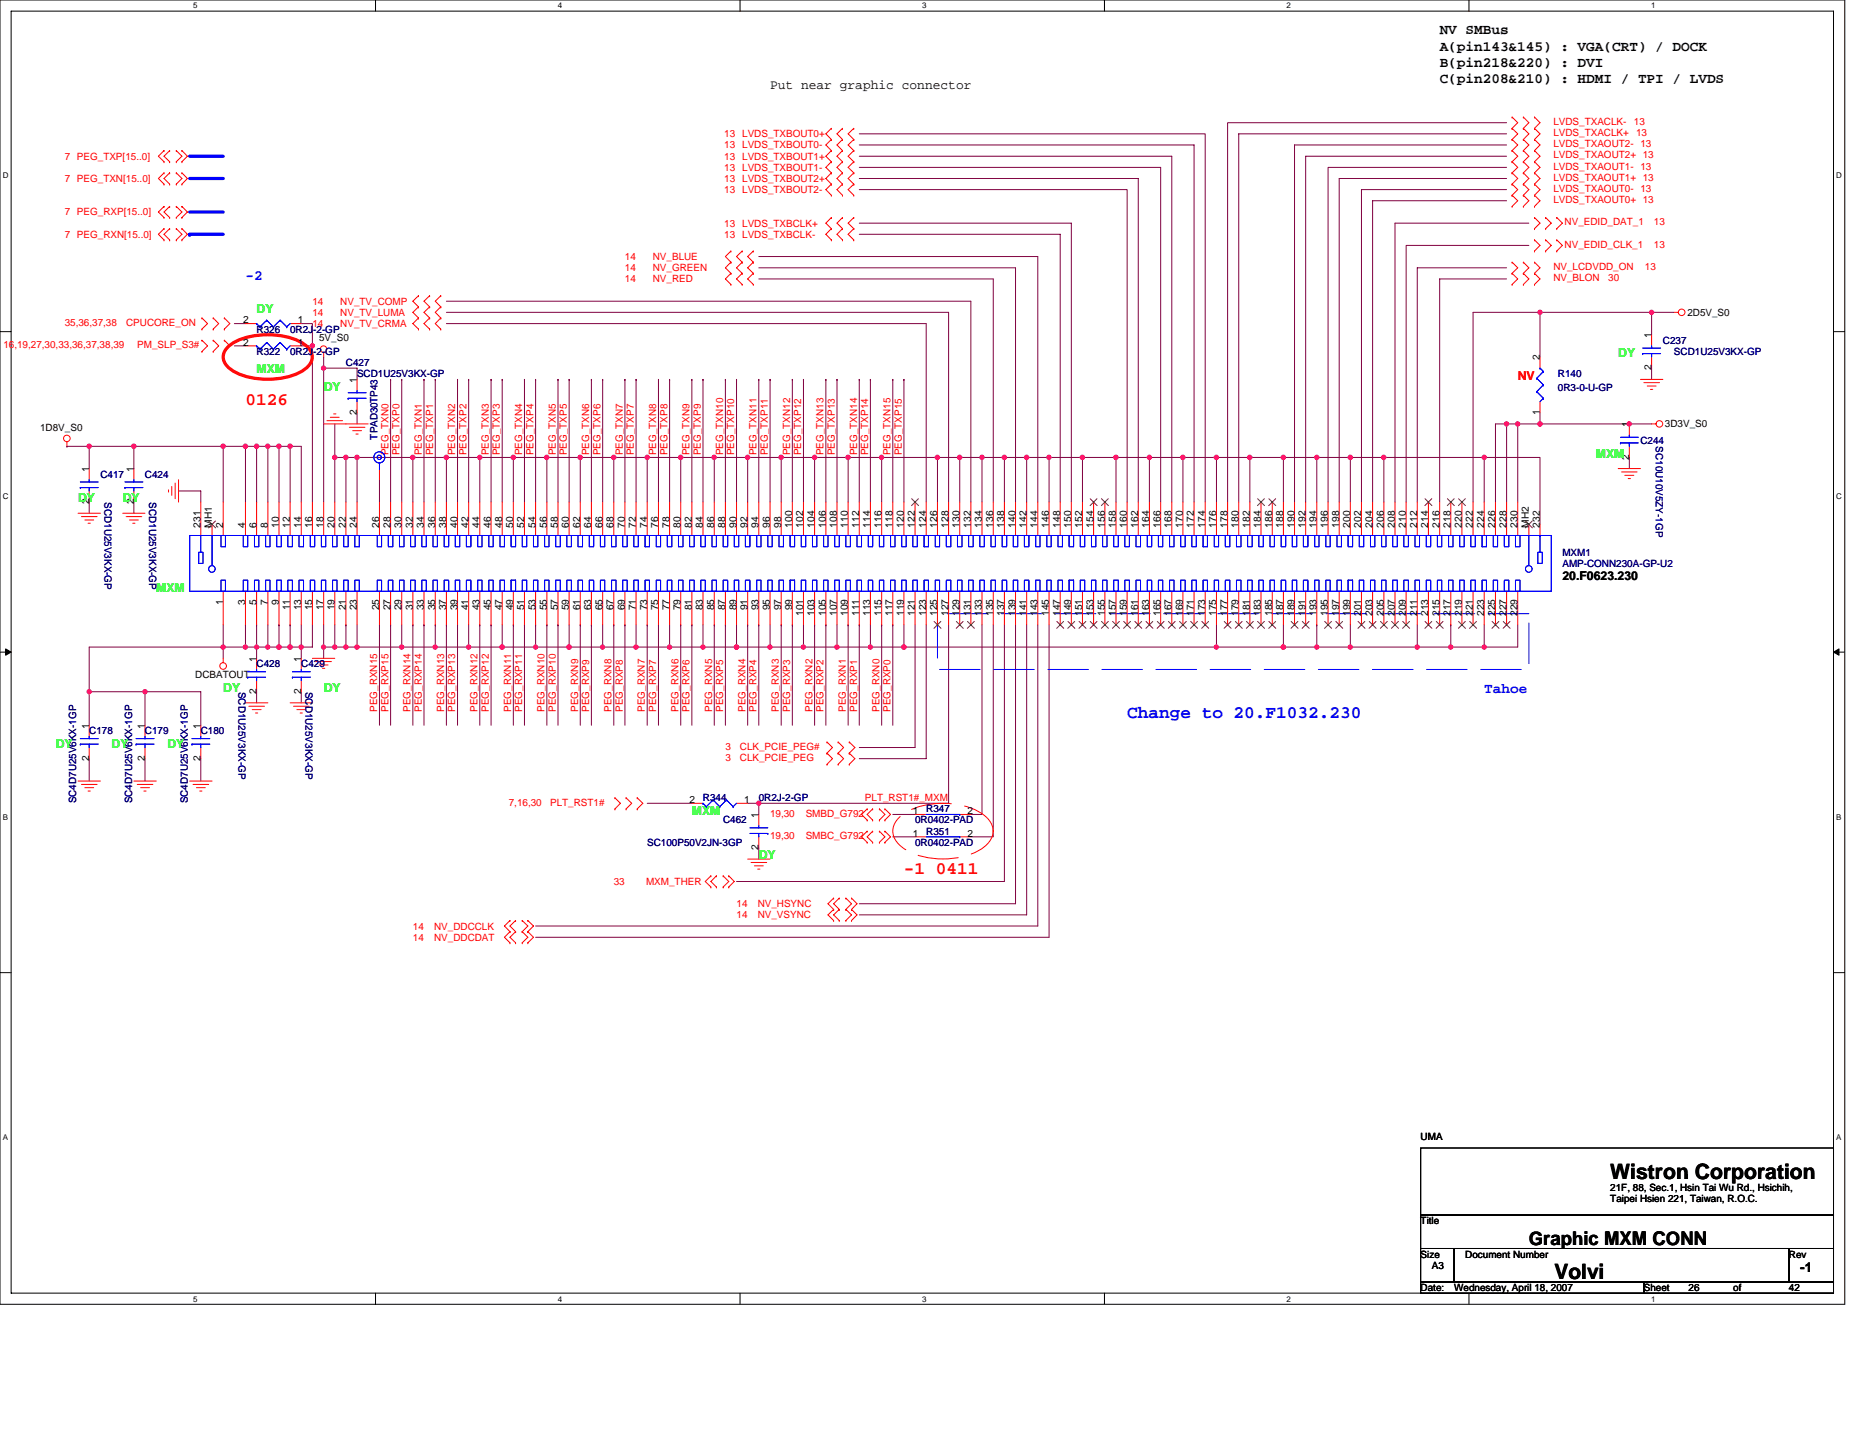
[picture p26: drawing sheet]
<svg xmlns="http://www.w3.org/2000/svg" width="279mm" height="216mm" viewBox="0 0 279 216" stroke-linecap="round" stroke-linejoin="round" font-family="sans-serif">
<defs><g id="words">
<g font-size="3.2">
<text x="241.9" y="177.1">Wistron Corporation</text>
<text x="233.5" y="192.2">Volvi</text>
</g>
<text font-size="2.8" x="229.7" y="187">Graphic MXM CONN</text>
<g font-size="2.7" fill="#f00">
<text x="36.9" y="60.9">0126</text>
<text x="135.8" y="131.3">-1 0411</text>
</g>
<text font-size="2.7" fill="#00f" x="169.3" y="107.8">Change to 20.F1032.230</text>
<g font-size="2.2">
<text x="216.3" y="5.1">NV SMBus</text>
<text x="216.3" y="7.6">A(pin143&amp;145) : VGA(CRT) / DOCK</text>
<text x="216.3" y="10.1">B(pin218&amp;220) : DVI</text>
<text x="216.3" y="12.5">C(pin208&amp;210) : HDMI / TPI / LVDS</text>
</g>
<g font-size="2.2" fill="#00f">
<text x="36.9" y="42">-2</text>
<text x="222.9" y="104.1">Tahoe</text>
</g>
<g font-size="2">
<text x="115.7" y="13.3">Put near graphic connector</text>
<text x="270.4" y="191.1">-1</text>
</g>
<g font-size="1.8" fill="#0f0">
<text x="38.5" y="47">DY</text>
<text x="243.1" y="53.7">DY</text>
<text x="38.5" y="56">MXM</text>
<text x="48.6" y="58.7">DY</text>
<text x="239.7" y="68.8">MXM</text>
<text x="11.7" y="75.5">DY</text>
<text x="18.4" y="75.5">DY</text>
<text x="23.5" y="88.9">MXM</text>
<text x="33.5" y="104">DY</text>
<text x="48.6" y="104">DY</text>
<text x="103.9" y="122.4">MXM</text>
<text x="114" y="129.1">DY</text>
</g>
<text font-size="1.8" fill="#f00" x="228" y="57">NV</text>
<text font-size="1.8" x="234.7" y="87.2">20.F0623.230</text>
<g font-size="1.8" fill="#00ff40">
<text x="8.4" y="112.4">DY</text>
<text x="16.8" y="112.4">DY</text>
<text x="25.1" y="112.4">DY</text>
</g>
<g font-size="1.5" fill="#f00">
<text x="9.7" y="24">7 PEG_TXP[15..0]</text>
<text x="108.8" y="22.3">13 LVDS_TXBOUT0-</text>
<text x="108.8" y="24">13 LVDS_TXBOUT1+</text>
<text x="108.8" y="20.6">13 LVDS_TXBOUT0+</text>
<text x="233.3" y="18.8">LVDS_TXACLK-</text>
<text x="233.3" y="20.5">LVDS_TXACLK+</text>
<text x="233.3" y="22.1">LVDS_TXAOUT2- 13</text>
<text x="233.3" y="23.8">LVDS_TXAOUT2+ 13</text>
<text x="245.4" y="18.8">13</text>
<text x="245.8" y="20.5">13</text>
<text x="9.7" y="27.3">7 PEG_TXN[15..0]</text>
<text x="108.8" y="25.7">13 LVDS_TXBOUT1-</text>
<text x="108.8" y="27.3">13 LVDS_TXBOUT2+</text>
<text x="108.8" y="29">13 LVDS_TXBOUT2-</text>
<text x="233.3" y="25.5">LVDS_TXAOUT1- 13</text>
<text x="233.3" y="27.2">LVDS_TXAOUT1+ 13</text>
<text x="233.3" y="28.9">LVDS_TXAOUT0- 13</text>
<text x="9.7" y="32.4">7 PEG_RXP[15..0]</text>
<text x="9.7" y="35.7">7 PEG_RXN[15..0]</text>
<text x="108.8" y="35.7">13 LVDS_TXBCLK-</text>
<text x="108.8" y="34">13 LVDS_TXBCLK+</text>
<text x="233.3" y="30.5">LVDS_TXAOUT0+ 13</text>
<text x="235" y="33.9">NV_EDID_DAT_1</text>
<text x="248.4" y="33.9">13</text>
<text x="93.9" y="40.7">14</text>
<text x="93.9" y="39.1">14</text>
<text x="98.1" y="40.7">NV_GREEN</text>
<text x="98.1" y="39.1">NV_BLUE</text>
<text x="233.3" y="40.6">NV_LCDVDD_ON</text>
<text x="235" y="37.2">NV_EDID_CLK_1</text>
<text x="247.1" y="40.6">13</text>
<text x="248.4" y="37.2">13</text>
<text x="46.9" y="47.5">14</text>
<text x="46.9" y="45.8">14</text>
<text x="51.1" y="47.5">NV_TV_LUMA</text>
<text x="51.1" y="45.8">NV_TV_COMP</text>
<text x="93.9" y="42.4">14</text>
<text x="98.1" y="42.4">NV_RED</text>
<text x="233.3" y="42.2">NV_BLON</text>
<text x="241.6" y="42.2">30</text>
<text x=".5" y="52.3">16,19,27,30,33,36,37,38,39</text>
<text x="9.7" y="49">35,36,37,38</text>
<text x="18.9" y="49">CPUCORE_ON</text>
<text x="20.6" y="52.3">PM_SLP_S3#</text>
<text x="46.9" y="49.1">14</text>
<text x="51.1" y="49.1">NV_TV_CRMA</text>
<text x="58.3" y="68.4" transform="rotate(-90 58.3 68.4)">PEG_TXN0</text>
<text x="60" y="68.4" transform="rotate(-90 60 68.4)">PEG_TXP0</text>
<text x="63.4" y="68.4" transform="rotate(-90 63.4 68.4)">PEG_TXN1</text>
<text x="65" y="68.4" transform="rotate(-90 65 68.4)">PEG_TXP1</text>
<text x="68.4" y="68.4" transform="rotate(-90 68.4 68.4)">PEG_TXN2</text>
<text x="70.1" y="68.4" transform="rotate(-90 70.1 68.4)">PEG_TXP2</text>
<text x="73.4" y="68.4" transform="rotate(-90 73.4 68.4)">PEG_TXN3</text>
<text x="75.1" y="68.4" transform="rotate(-90 75.1 68.4)">PEG_TXP3</text>
<text x="78.4" y="68.4" transform="rotate(-90 78.4 68.4)">PEG_TXN4</text>
<text x="80.1" y="68.4" transform="rotate(-90 80.1 68.4)">PEG_TXP4</text>
<text x="83.5" y="68.4" transform="rotate(-90 83.5 68.4)">PEG_TXN5</text>
<text x="85.2" y="68.4" transform="rotate(-90 85.2 68.4)">PEG_TXP5</text>
<text x="88.5" y="68.4" transform="rotate(-90 88.5 68.4)">PEG_TXN6</text>
<text x="90.2" y="68.4" transform="rotate(-90 90.2 68.4)">PEG_TXP6</text>
<text x="93.5" y="68.4" transform="rotate(-90 93.5 68.4)">PEG_TXN7</text>
<text x="95.2" y="68.4" transform="rotate(-90 95.2 68.4)">PEG_TXP7</text>
<text x="98.6" y="68.4" transform="rotate(-90 98.6 68.4)">PEG_TXN8</text>
<text x="100.2" y="68.4" transform="rotate(-90 100.2 68.4)">PEG_TXP8</text>
<text x="103.6" y="68.4" transform="rotate(-90 103.6 68.4)">PEG_TXN9</text>
<text x="105.3" y="68.4" transform="rotate(-90 105.3 68.4)">PEG_TXP9</text>
<text x="108.6" y="68.4" transform="rotate(-90 108.6 68.4)">PEG_TXN10</text>
<text x="110.3" y="68.4" transform="rotate(-90 110.3 68.4)">PEG_TXP10</text>
<text x="113.6" y="68.4" transform="rotate(-90 113.6 68.4)">PEG_TXN11</text>
<text x="115.3" y="68.4" transform="rotate(-90 115.3 68.4)">PEG_TXP11</text>
<text x="118.7" y="68.4" transform="rotate(-90 118.7 68.4)">PEG_TXN12</text>
<text x="120.4" y="68.4" transform="rotate(-90 120.4 68.4)">PEG_TXP12</text>
<text x="123.7" y="68.4" transform="rotate(-90 123.7 68.4)">PEG_TXN13</text>
<text x="125.4" y="68.4" transform="rotate(-90 125.4 68.4)">PEG_TXP13</text>
<text x="128.7" y="68.4" transform="rotate(-90 128.7 68.4)">PEG_TXN14</text>
<text x="130.4" y="68.4" transform="rotate(-90 130.4 68.4)">PEG_TXP14</text>
<text x="133.8" y="68.4" transform="rotate(-90 133.8 68.4)">PEG_TXN15</text>
<text x="135.4" y="68.4" transform="rotate(-90 135.4 68.4)">PEG_TXP15</text>
<text x="56.7" y="107" transform="rotate(-90 56.7 107)">PEG_RXN15</text>
<text x="58.3" y="107" transform="rotate(-90 58.3 107)">PEG_RXP15</text>
<text x="61.7" y="107" transform="rotate(-90 61.7 107)">PEG_RXN14</text>
<text x="63.4" y="107" transform="rotate(-90 63.4 107)">PEG_RXP14</text>
<text x="66.7" y="107" transform="rotate(-90 66.7 107)">PEG_RXN13</text>
<text x="68.4" y="107" transform="rotate(-90 68.4 107)">PEG_RXP13</text>
<text x="71.7" y="107" transform="rotate(-90 71.7 107)">PEG_RXN12</text>
<text x="73.4" y="107" transform="rotate(-90 73.4 107)">PEG_RXP12</text>
<text x="76.8" y="107" transform="rotate(-90 76.8 107)">PEG_RXN11</text>
<text x="78.4" y="107" transform="rotate(-90 78.4 107)">PEG_RXP11</text>
<text x="81.8" y="107" transform="rotate(-90 81.8 107)">PEG_RXN10</text>
<text x="83.5" y="107" transform="rotate(-90 83.5 107)">PEG_RXP10</text>
<text x="86.8" y="107" transform="rotate(-90 86.8 107)">PEG_RXN9</text>
<text x="88.5" y="107" transform="rotate(-90 88.5 107)">PEG_RXP9</text>
<text x="91.9" y="107" transform="rotate(-90 91.9 107)">PEG_RXN8</text>
<text x="93.5" y="107" transform="rotate(-90 93.5 107)">PEG_RXP8</text>
<text x="96.9" y="107" transform="rotate(-90 96.9 107)">PEG_RXN7</text>
<text x="98.6" y="107" transform="rotate(-90 98.6 107)">PEG_RXP7</text>
<text x="101.9" y="107" transform="rotate(-90 101.9 107)">PEG_RXN6</text>
<text x="103.6" y="107" transform="rotate(-90 103.6 107)">PEG_RXP6</text>
<text x="107" y="107" transform="rotate(-90 107 107)">PEG_RXN5</text>
<text x="108.6" y="107" transform="rotate(-90 108.6 107)">PEG_RXP5</text>
<text x="112" y="107" transform="rotate(-90 112 107)">PEG_RXN4</text>
<text x="113.6" y="107" transform="rotate(-90 113.6 107)">PEG_RXP4</text>
<text x="117" y="107" transform="rotate(-90 117 107)">PEG_RXN3</text>
<text x="118.7" y="107" transform="rotate(-90 118.7 107)">PEG_RXP3</text>
<text x="122" y="107" transform="rotate(-90 122 107)">PEG_RXN2</text>
<text x="123.7" y="107" transform="rotate(-90 123.7 107)">PEG_RXP2</text>
<text x="127.1" y="107" transform="rotate(-90 127.1 107)">PEG_RXN1</text>
<text x="128.7" y="107" transform="rotate(-90 128.7 107)">PEG_RXP1</text>
<text x="132.1" y="107" transform="rotate(-90 132.1 107)">PEG_RXN0</text>
<text x="133.8" y="107" transform="rotate(-90 133.8 107)">PEG_RXP0</text>
<text x="109" y="112.7">3</text>
<text x="111.1" y="112.7">CLK_PCIE_PEG#</text>
<text x="109" y="114.3">3</text>
<text x="111.1" y="114.3">CLK_PCIE_PEG</text>
<text x="76.4" y="121.1">7,16,30</text>
<text x="82.6" y="121.1">PLT_RST1#</text>
<text x="115.7" y="122.7">19,30</text>
<text x="121" y="122.7">SMBD_G792</text>
<text x="129.9" y="120.4">PLT_RST1#_MXM</text>
<text x="115.7" y="126.1">19,30</text>
<text x="121" y="126.1">SMBC_G792</text>
<text x="92.2" y="132.9">33</text>
<text x="97" y="132.9">MXM_THER</text>
<text x="110.6" y="136.3">14</text>
<text x="110.6" y="138">14</text>
<text x="113.8" y="136.3">NV_HSYNC</text>
<text x="113.8" y="138">NV_VSYNC</text>
<text x="62" y="139.7">14</text>
<text x="62" y="141.3">14</text>
<text x="65.2" y="139.7">NV_DDCCLK</text>
<text x="65.2" y="141.3">NV_DDCDAT</text>
</g>
<g font-size="1.5">
<text x="253.5" y="47.5">2D5V_S0</text>
<text x="36.5" y="51.9">2</text>
<text x="36.5" y="48.6">2</text>
<text x="44.7" y="51.9">1</text>
<text x="44.7" y="48.6">1</text>
<text x="47.9" y="51.3">5V_S0</text>
<text x="248.1" y="50.8" transform="rotate(-90 248.1 50.8)">1</text>
<text x="53.6" y="57.5" transform="rotate(-90 53.6 57.5)">1</text>
<text x="231.3" y="54.1" transform="rotate(-90 231.3 54.1)">2</text>
<text x="248.1" y="55.6" transform="rotate(-90 248.1 55.6)">2</text>
<text x="6" y="64.7">1D8V_S0</text>
<text x="53.6" y="62.4" transform="rotate(-90 53.6 62.4)">2</text>
<text x="231.3" y="62.4" transform="rotate(-90 231.3 62.4)">1</text>
<text x="244.7" y="64.2" transform="rotate(-90 244.7 64.2)">1</text>
<text x="250.1" y="64.2">3D3V_S0</text>
<text x="13.4" y="70.9" transform="rotate(-90 13.4 70.9)">1</text>
<text x="20.1" y="70.9" transform="rotate(-90 20.1 70.9)">1</text>
<text x="244.7" y="69.1" transform="rotate(-90 244.7 69.1)">2</text>
<text x="13.4" y="75.8" transform="rotate(-90 13.4 75.8)">2</text>
<text x="20.1" y="75.8" transform="rotate(-90 20.1 75.8)">2</text>
<text x="30.1" y="79.3" transform="rotate(-90 30.1 79.3)">231</text>
<text x="31.8" y="79.3" transform="rotate(-90 31.8 79.3)">MH1</text>
<text x="33.5" y="79.3" transform="rotate(-90 33.5 79.3)">2</text>
<text x="36.9" y="79.3" transform="rotate(-90 36.9 79.3)">4</text>
<text x="38.5" y="79.3" transform="rotate(-90 38.5 79.3)">6</text>
<text x="40.2" y="79.3" transform="rotate(-90 40.2 79.3)">8</text>
<text x="41.9" y="79.3" transform="rotate(-90 41.9 79.3)">10</text>
<text x="43.6" y="79.3" transform="rotate(-90 43.6 79.3)">12</text>
<text x="45.2" y="79.3" transform="rotate(-90 45.2 79.3)">14</text>
<text x="46.9" y="79.3" transform="rotate(-90 46.9 79.3)">16</text>
<text x="48.6" y="79.3" transform="rotate(-90 48.6 79.3)">18</text>
<text x="50.3" y="79.3" transform="rotate(-90 50.3 79.3)">20</text>
<text x="51.9" y="79.3" transform="rotate(-90 51.9 79.3)">22</text>
<text x="53.6" y="79.3" transform="rotate(-90 53.6 79.3)">24</text>
<text x="57" y="79.3" transform="rotate(-90 57 79.3)">26</text>
<text x="58.7" y="79.3" transform="rotate(-90 58.7 79.3)">28</text>
<text x="60.3" y="79.3" transform="rotate(-90 60.3 79.3)">30</text>
<text x="62" y="79.3" transform="rotate(-90 62 79.3)">32</text>
<text x="63.7" y="79.3" transform="rotate(-90 63.7 79.3)">34</text>
<text x="65.4" y="79.3" transform="rotate(-90 65.4 79.3)">36</text>
<text x="67" y="79.3" transform="rotate(-90 67 79.3)">38</text>
<text x="68.7" y="79.3" transform="rotate(-90 68.7 79.3)">40</text>
<text x="70.4" y="79.3" transform="rotate(-90 70.4 79.3)">42</text>
<text x="72.1" y="79.3" transform="rotate(-90 72.1 79.3)">44</text>
<text x="73.7" y="79.3" transform="rotate(-90 73.7 79.3)">46</text>
<text x="75.4" y="79.3" transform="rotate(-90 75.4 79.3)">48</text>
<text x="77.1" y="79.3" transform="rotate(-90 77.1 79.3)">50</text>
<text x="78.8" y="79.3" transform="rotate(-90 78.8 79.3)">52</text>
<text x="80.4" y="79.3" transform="rotate(-90 80.4 79.3)">54</text>
<text x="82.1" y="79.3" transform="rotate(-90 82.1 79.3)">56</text>
<text x="83.8" y="79.3" transform="rotate(-90 83.8 79.3)">58</text>
<text x="85.5" y="79.3" transform="rotate(-90 85.5 79.3)">60</text>
<text x="87.1" y="79.3" transform="rotate(-90 87.1 79.3)">62</text>
<text x="88.8" y="79.3" transform="rotate(-90 88.8 79.3)">64</text>
<text x="90.5" y="79.3" transform="rotate(-90 90.5 79.3)">66</text>
<text x="92.2" y="79.3" transform="rotate(-90 92.2 79.3)">68</text>
<text x="93.9" y="79.3" transform="rotate(-90 93.9 79.3)">70</text>
<text x="95.5" y="79.3" transform="rotate(-90 95.5 79.3)">72</text>
<text x="97.2" y="79.3" transform="rotate(-90 97.2 79.3)">74</text>
<text x="98.9" y="79.3" transform="rotate(-90 98.9 79.3)">76</text>
<text x="100.6" y="79.3" transform="rotate(-90 100.6 79.3)">78</text>
<text x="102.2" y="79.3" transform="rotate(-90 102.2 79.3)">80</text>
<text x="103.9" y="79.3" transform="rotate(-90 103.9 79.3)">82</text>
<text x="105.6" y="79.3" transform="rotate(-90 105.6 79.3)">84</text>
<text x="107.3" y="79.3" transform="rotate(-90 107.3 79.3)">86</text>
<text x="108.9" y="79.3" transform="rotate(-90 108.9 79.3)">88</text>
<text x="110.6" y="79.3" transform="rotate(-90 110.6 79.3)">90</text>
<text x="112.3" y="79.3" transform="rotate(-90 112.3 79.3)">92</text>
<text x="114" y="79.3" transform="rotate(-90 114 79.3)">94</text>
<text x="115.7" y="79.3" transform="rotate(-90 115.7 79.3)">96</text>
<text x="117.3" y="79.3" transform="rotate(-90 117.3 79.3)">98</text>
<text x="119" y="79.3" transform="rotate(-90 119 79.3)">100</text>
<text x="120.7" y="79.3" transform="rotate(-90 120.7 79.3)">102</text>
<text x="122.3" y="79.3" transform="rotate(-90 122.3 79.3)">104</text>
<text x="124" y="79.3" transform="rotate(-90 124 79.3)">106</text>
<text x="125.7" y="79.3" transform="rotate(-90 125.7 79.3)">108</text>
<text x="127.4" y="79.3" transform="rotate(-90 127.4 79.3)">110</text>
<text x="129.1" y="79.3" transform="rotate(-90 129.1 79.3)">112</text>
<text x="130.7" y="79.3" transform="rotate(-90 130.7 79.3)">114</text>
<text x="132.4" y="79.3" transform="rotate(-90 132.4 79.3)">116</text>
<text x="134.1" y="79.3" transform="rotate(-90 134.1 79.3)">118</text>
<text x="135.8" y="79.3" transform="rotate(-90 135.8 79.3)">120</text>
<text x="137.4" y="79.3" transform="rotate(-90 137.4 79.3)">122</text>
<text x="139.1" y="79.3" transform="rotate(-90 139.1 79.3)">124</text>
<text x="140.8" y="79.3" transform="rotate(-90 140.8 79.3)">126</text>
<text x="142.5" y="79.3" transform="rotate(-90 142.5 79.3)">128</text>
<text x="144.1" y="79.3" transform="rotate(-90 144.1 79.3)">130</text>
<text x="145.8" y="79.3" transform="rotate(-90 145.8 79.3)">132</text>
<text x="147.5" y="79.3" transform="rotate(-90 147.5 79.3)">134</text>
<text x="149.2" y="79.3" transform="rotate(-90 149.2 79.3)">136</text>
<text x="150.9" y="79.3" transform="rotate(-90 150.9 79.3)">138</text>
<text x="152.5" y="79.3" transform="rotate(-90 152.5 79.3)">140</text>
<text x="154.2" y="79.3" transform="rotate(-90 154.2 79.3)">142</text>
<text x="155.9" y="79.3" transform="rotate(-90 155.9 79.3)">144</text>
<text x="157.6" y="79.3" transform="rotate(-90 157.6 79.3)">146</text>
<text x="159.2" y="79.3" transform="rotate(-90 159.2 79.3)">148</text>
<text x="160.9" y="79.3" transform="rotate(-90 160.9 79.3)">150</text>
<text x="162.6" y="79.3" transform="rotate(-90 162.6 79.3)">152</text>
<text x="164.3" y="79.3" transform="rotate(-90 164.3 79.3)">154</text>
<text x="165.9" y="79.3" transform="rotate(-90 165.9 79.3)">156</text>
<text x="167.6" y="79.3" transform="rotate(-90 167.6 79.3)">158</text>
<text x="169.3" y="79.3" transform="rotate(-90 169.3 79.3)">160</text>
<text x="171" y="79.3" transform="rotate(-90 171 79.3)">162</text>
<text x="172.6" y="79.3" transform="rotate(-90 172.6 79.3)">164</text>
<text x="174.3" y="79.3" transform="rotate(-90 174.3 79.3)">166</text>
<text x="176" y="79.3" transform="rotate(-90 176 79.3)">168</text>
<text x="177.7" y="79.3" transform="rotate(-90 177.7 79.3)">170</text>
<text x="179.3" y="79.3" transform="rotate(-90 179.3 79.3)">172</text>
<text x="181" y="79.3" transform="rotate(-90 181 79.3)">174</text>
<text x="182.7" y="79.3" transform="rotate(-90 182.7 79.3)">176</text>
<text x="184.4" y="79.3" transform="rotate(-90 184.4 79.3)">178</text>
<text x="186.1" y="79.3" transform="rotate(-90 186.1 79.3)">180</text>
<text x="187.7" y="79.3" transform="rotate(-90 187.7 79.3)">182</text>
<text x="189.4" y="79.3" transform="rotate(-90 189.4 79.3)">184</text>
<text x="191.1" y="79.3" transform="rotate(-90 191.1 79.3)">186</text>
<text x="192.8" y="79.3" transform="rotate(-90 192.8 79.3)">188</text>
<text x="194.4" y="79.3" transform="rotate(-90 194.4 79.3)">190</text>
<text x="196.1" y="79.3" transform="rotate(-90 196.1 79.3)">192</text>
<text x="197.8" y="79.3" transform="rotate(-90 197.8 79.3)">194</text>
<text x="199.5" y="79.3" transform="rotate(-90 199.5 79.3)">196</text>
<text x="201.1" y="79.3" transform="rotate(-90 201.1 79.3)">198</text>
<text x="202.8" y="79.3" transform="rotate(-90 202.8 79.3)">200</text>
<text x="204.5" y="79.3" transform="rotate(-90 204.5 79.3)">202</text>
<text x="206.2" y="79.3" transform="rotate(-90 206.2 79.3)">204</text>
<text x="207.9" y="79.3" transform="rotate(-90 207.9 79.3)">206</text>
<text x="209.5" y="79.3" transform="rotate(-90 209.5 79.3)">208</text>
<text x="211.2" y="79.3" transform="rotate(-90 211.2 79.3)">210</text>
<text x="212.9" y="79.3" transform="rotate(-90 212.9 79.3)">212</text>
<text x="214.5" y="79.3" transform="rotate(-90 214.5 79.3)">214</text>
<text x="216.2" y="79.3" transform="rotate(-90 216.2 79.3)">216</text>
<text x="217.9" y="79.3" transform="rotate(-90 217.9 79.3)">218</text>
<text x="219.6" y="79.3" transform="rotate(-90 219.6 79.3)">220</text>
<text x="221.3" y="79.3" transform="rotate(-90 221.3 79.3)">222</text>
<text x="222.9" y="79.3" transform="rotate(-90 222.9 79.3)">224</text>
<text x="224.6" y="79.3" transform="rotate(-90 224.6 79.3)">226</text>
<text x="226.3" y="79.3" transform="rotate(-90 226.3 79.3)">228</text>
<text x="228" y="79.3" transform="rotate(-90 228 79.3)">230</text>
<text x="229.6" y="79.3" transform="rotate(-90 229.6 79.3)">MH2</text>
<text x="231.3" y="79.3" transform="rotate(-90 231.3 79.3)">232</text>
<text x="33.5" y="90.8" transform="rotate(-90 33.5 90.8)">1</text>
<text x="36.9" y="90.8" transform="rotate(-90 36.9 90.8)">3</text>
<text x="38.5" y="90.8" transform="rotate(-90 38.5 90.8)">5</text>
<text x="40.2" y="90.8" transform="rotate(-90 40.2 90.8)">7</text>
<text x="41.9" y="90.8" transform="rotate(-90 41.9 90.8)">9</text>
<text x="43.6" y="91.7" transform="rotate(-90 43.6 91.7)">11</text>
<text x="45.2" y="91.7" transform="rotate(-90 45.2 91.7)">13</text>
<text x="46.9" y="91.7" transform="rotate(-90 46.9 91.7)">15</text>
<text x="48.6" y="91.7" transform="rotate(-90 48.6 91.7)">17</text>
<text x="50.3" y="91.7" transform="rotate(-90 50.3 91.7)">19</text>
<text x="51.9" y="91.7" transform="rotate(-90 51.9 91.7)">21</text>
<text x="53.6" y="91.7" transform="rotate(-90 53.6 91.7)">23</text>
<text x="57" y="91.7" transform="rotate(-90 57 91.7)">25</text>
<text x="58.7" y="91.7" transform="rotate(-90 58.7 91.7)">27</text>
<text x="60.3" y="91.7" transform="rotate(-90 60.3 91.7)">29</text>
<text x="62" y="91.7" transform="rotate(-90 62 91.7)">31</text>
<text x="63.7" y="91.7" transform="rotate(-90 63.7 91.7)">33</text>
<text x="65.4" y="91.7" transform="rotate(-90 65.4 91.7)">35</text>
<text x="67" y="91.7" transform="rotate(-90 67 91.7)">37</text>
<text x="68.7" y="91.7" transform="rotate(-90 68.7 91.7)">39</text>
<text x="70.4" y="91.7" transform="rotate(-90 70.4 91.7)">41</text>
<text x="72.1" y="91.7" transform="rotate(-90 72.1 91.7)">43</text>
<text x="73.7" y="91.7" transform="rotate(-90 73.7 91.7)">45</text>
<text x="75.4" y="91.7" transform="rotate(-90 75.4 91.7)">47</text>
<text x="77.1" y="91.7" transform="rotate(-90 77.1 91.7)">49</text>
<text x="78.8" y="91.7" transform="rotate(-90 78.8 91.7)">51</text>
<text x="80.4" y="91.7" transform="rotate(-90 80.4 91.7)">53</text>
<text x="82.1" y="91.7" transform="rotate(-90 82.1 91.7)">55</text>
<text x="83.8" y="91.7" transform="rotate(-90 83.8 91.7)">57</text>
<text x="85.5" y="91.7" transform="rotate(-90 85.5 91.7)">59</text>
<text x="87.1" y="91.7" transform="rotate(-90 87.1 91.7)">61</text>
<text x="88.8" y="91.7" transform="rotate(-90 88.8 91.7)">63</text>
<text x="90.5" y="91.7" transform="rotate(-90 90.5 91.7)">65</text>
<text x="92.2" y="91.7" transform="rotate(-90 92.2 91.7)">67</text>
<text x="93.9" y="91.7" transform="rotate(-90 93.9 91.7)">69</text>
<text x="95.5" y="91.7" transform="rotate(-90 95.5 91.7)">71</text>
<text x="97.2" y="91.7" transform="rotate(-90 97.2 91.7)">73</text>
<text x="98.9" y="91.7" transform="rotate(-90 98.9 91.7)">75</text>
<text x="100.6" y="91.7" transform="rotate(-90 100.6 91.7)">77</text>
<text x="102.2" y="91.7" transform="rotate(-90 102.2 91.7)">79</text>
<text x="103.9" y="91.7" transform="rotate(-90 103.9 91.7)">81</text>
<text x="105.6" y="91.7" transform="rotate(-90 105.6 91.7)">83</text>
<text x="107.3" y="91.7" transform="rotate(-90 107.3 91.7)">85</text>
<text x="108.9" y="91.7" transform="rotate(-90 108.9 91.7)">87</text>
<text x="110.6" y="91.7" transform="rotate(-90 110.6 91.7)">89</text>
<text x="112.3" y="91.7" transform="rotate(-90 112.3 91.7)">91</text>
<text x="114" y="91.7" transform="rotate(-90 114 91.7)">93</text>
<text x="115.7" y="91.7" transform="rotate(-90 115.7 91.7)">95</text>
<text x="117.3" y="91.7" transform="rotate(-90 117.3 91.7)">97</text>
<text x="119" y="91.7" transform="rotate(-90 119 91.7)">99</text>
<text x="120.7" y="92.5" transform="rotate(-90 120.7 92.5)">101</text>
<text x="122.3" y="92.5" transform="rotate(-90 122.3 92.5)">103</text>
<text x="124" y="92.5" transform="rotate(-90 124 92.5)">105</text>
<text x="125.7" y="92.5" transform="rotate(-90 125.7 92.5)">107</text>
<text x="127.4" y="92.5" transform="rotate(-90 127.4 92.5)">109</text>
<text x="129.1" y="92.5" transform="rotate(-90 129.1 92.5)">111</text>
<text x="130.7" y="92.5" transform="rotate(-90 130.7 92.5)">113</text>
<text x="132.4" y="92.5" transform="rotate(-90 132.4 92.5)">115</text>
<text x="134.1" y="92.5" transform="rotate(-90 134.1 92.5)">117</text>
<text x="135.8" y="92.5" transform="rotate(-90 135.8 92.5)">119</text>
<text x="137.4" y="92.5" transform="rotate(-90 137.4 92.5)">121</text>
<text x="139.1" y="92.5" transform="rotate(-90 139.1 92.5)">123</text>
<text x="140.8" y="92.5" transform="rotate(-90 140.8 92.5)">125</text>
<text x="142.5" y="92.5" transform="rotate(-90 142.5 92.5)">127</text>
<text x="144.1" y="92.5" transform="rotate(-90 144.1 92.5)">129</text>
<text x="145.8" y="92.5" transform="rotate(-90 145.8 92.5)">131</text>
<text x="147.5" y="92.5" transform="rotate(-90 147.5 92.5)">133</text>
<text x="149.2" y="92.5" transform="rotate(-90 149.2 92.5)">135</text>
<text x="150.9" y="92.5" transform="rotate(-90 150.9 92.5)">137</text>
<text x="152.5" y="92.5" transform="rotate(-90 152.5 92.5)">139</text>
<text x="154.2" y="92.5" transform="rotate(-90 154.2 92.5)">141</text>
<text x="155.9" y="92.5" transform="rotate(-90 155.9 92.5)">143</text>
<text x="157.6" y="92.5" transform="rotate(-90 157.6 92.5)">145</text>
<text x="159.2" y="92.5" transform="rotate(-90 159.2 92.5)">147</text>
<text x="160.9" y="92.5" transform="rotate(-90 160.9 92.5)">149</text>
<text x="162.6" y="92.5" transform="rotate(-90 162.6 92.5)">151</text>
<text x="164.3" y="92.5" transform="rotate(-90 164.3 92.5)">153</text>
<text x="165.9" y="92.5" transform="rotate(-90 165.9 92.5)">155</text>
<text x="167.6" y="92.5" transform="rotate(-90 167.6 92.5)">157</text>
<text x="169.3" y="92.5" transform="rotate(-90 169.3 92.5)">159</text>
<text x="171" y="92.5" transform="rotate(-90 171 92.5)">161</text>
<text x="172.6" y="92.5" transform="rotate(-90 172.6 92.5)">163</text>
<text x="174.3" y="92.5" transform="rotate(-90 174.3 92.5)">165</text>
<text x="176" y="92.5" transform="rotate(-90 176 92.5)">167</text>
<text x="177.7" y="92.5" transform="rotate(-90 177.7 92.5)">169</text>
<text x="179.3" y="92.5" transform="rotate(-90 179.3 92.5)">171</text>
<text x="181" y="92.5" transform="rotate(-90 181 92.5)">173</text>
<text x="182.7" y="92.5" transform="rotate(-90 182.7 92.5)">175</text>
<text x="184.4" y="92.5" transform="rotate(-90 184.4 92.5)">177</text>
<text x="186.1" y="92.5" transform="rotate(-90 186.1 92.5)">179</text>
<text x="187.7" y="92.5" transform="rotate(-90 187.7 92.5)">181</text>
<text x="189.4" y="92.5" transform="rotate(-90 189.4 92.5)">183</text>
<text x="191.1" y="92.5" transform="rotate(-90 191.1 92.5)">185</text>
<text x="192.8" y="92.5" transform="rotate(-90 192.8 92.5)">187</text>
<text x="194.4" y="92.5" transform="rotate(-90 194.4 92.5)">189</text>
<text x="196.1" y="92.5" transform="rotate(-90 196.1 92.5)">191</text>
<text x="197.8" y="92.5" transform="rotate(-90 197.8 92.5)">193</text>
<text x="199.5" y="92.5" transform="rotate(-90 199.5 92.5)">195</text>
<text x="201.1" y="92.5" transform="rotate(-90 201.1 92.5)">197</text>
<text x="202.8" y="92.5" transform="rotate(-90 202.8 92.5)">199</text>
<text x="204.5" y="92.5" transform="rotate(-90 204.5 92.5)">201</text>
<text x="206.2" y="92.5" transform="rotate(-90 206.2 92.5)">203</text>
<text x="207.9" y="92.5" transform="rotate(-90 207.9 92.5)">205</text>
<text x="209.5" y="92.5" transform="rotate(-90 209.5 92.5)">207</text>
<text x="211.2" y="92.5" transform="rotate(-90 211.2 92.5)">209</text>
<text x="212.9" y="92.5" transform="rotate(-90 212.9 92.5)">211</text>
<text x="214.5" y="92.5" transform="rotate(-90 214.5 92.5)">213</text>
<text x="216.2" y="92.5" transform="rotate(-90 216.2 92.5)">215</text>
<text x="217.9" y="92.5" transform="rotate(-90 217.9 92.5)">217</text>
<text x="219.6" y="92.5" transform="rotate(-90 219.6 92.5)">219</text>
<text x="221.3" y="92.5" transform="rotate(-90 221.3 92.5)">221</text>
<text x="222.9" y="92.5" transform="rotate(-90 222.9 92.5)">223</text>
<text x="224.6" y="92.5" transform="rotate(-90 224.6 92.5)">225</text>
<text x="226.3" y="92.5" transform="rotate(-90 226.3 92.5)">227</text>
<text x="228" y="92.5" transform="rotate(-90 228 92.5)">229</text>
<text x="29.3" y="101.9">DCBATOUT</text>
<text x="38.5" y="99.4" transform="rotate(-90 38.5 99.4)">1</text>
<text x="45.2" y="99.4" transform="rotate(-90 45.2 99.4)">1</text>
<text x="38.5" y="104.3" transform="rotate(-90 38.5 104.3)">2</text>
<text x="45.2" y="104.3" transform="rotate(-90 45.2 104.3)">2</text>
<text x="13.4" y="109.5" transform="rotate(-90 13.4 109.5)">1</text>
<text x="21.8" y="109.5" transform="rotate(-90 21.8 109.5)">1</text>
<text x="30.1" y="109.5" transform="rotate(-90 30.1 109.5)">1</text>
<text x="13.4" y="114.3" transform="rotate(-90 13.4 114.3)">2</text>
<text x="21.8" y="114.3" transform="rotate(-90 21.8 114.3)">2</text>
<text x="30.1" y="114.3" transform="rotate(-90 30.1 114.3)">2</text>
<text x="103.6" y="120.7">2</text>
<text x="111.8" y="120.7">1</text>
<text x="114" y="122.9" transform="rotate(-90 114 122.9)">1</text>
<text x="137.1" y="125.7">1</text>
<text x="137.1" y="122.3">1</text>
<text x="145.3" y="125.7">2</text>
<text x="145.3" y="122.3">2</text>
<text x="114" y="127.7" transform="rotate(-90 114 127.7)">2</text>
<text x="213.4" y="171.3">UMA</text>
<text x="241.9" y="178.9">21F, 88, Sec.1, Hsin Tai Wu Rd., Hsichih,</text>
<text x="213.4" y="183.9">Title</text>
<text x="241.9" y="180.6">Taipei Hsien 221, Taiwan, R.O.C.</text>
<text x="213.4" y="188.9">Size</text>
<text x="215.1" y="190.6">A3</text>
<text x="220.1" y="188.9">Document Number</text>
<text x="268.7" y="188.9">Rev</text>
<text x="213.4" y="194">Date:</text>
<text x="218.4" y="194">Wednesday, April 18, 2007</text>
<text x="246.9" y="194">Sheet</text>
<text x="253.6" y="194">26</text>
<text x="260.3" y="194">of</text>
<text x="268.7" y="194">42</text>
</g>
<g font-size="1.5" fill="#000080">
<text x="38.5" y="53.3">R322</text>
<text x="38.5" y="50">R326</text>
<text x="43.6" y="53.3">0R2J-2-GP</text>
<text x="43.6" y="50">0R2J-2-GP</text>
<text x="249.8" y="51.6">C237</text>
<text x="251.5" y="53.3">SCD1U25V3KX-GP</text>
<text x="52" y="55">C427</text>
<text x="53.6" y="56.7">SCD1U25V3KX-GP</text>
<text x="234" y="56.7">R140</text>
<text x="234" y="58.7">0R3-0-U-GP</text>
<text x="15.1" y="71.8">C417</text>
<text x="21.8" y="71.8">C424</text>
<text x="56.7" y="66" transform="rotate(-90 56.7 66)">TPAD30TP43</text>
<text x="246.4" y="66.7">C244</text>
<text x="248.7" y="67.1" transform="rotate(90 248.7 67.1)">SC10U10V5ZY-1GP</text>
<text x="15.7" y="75.4" transform="rotate(90 15.7 75.4)">SCD1U25V3KX-GP</text>
<text x="22.4" y="75.4" transform="rotate(90 22.4 75.4)">SCD1U25V3KX-GP</text>
<text x="234.7" y="83.5">MXM1</text>
<text x="234.7" y="85.2">AMP-CONN230A-GP-U2</text>
<text x="38.5" y="100.3">C428</text>
<text x="45.3" y="100.3">C429</text>
<text x="35.8" y="103.9" transform="rotate(90 35.8 103.9)">SCD1U25V3KX-GP</text>
<text x="45.9" y="103.9" transform="rotate(90 45.9 103.9)">SCD1U25V3KX-GP</text>
<text x="13.4" y="110.3">C178</text>
<text x="21.8" y="110.3">C179</text>
<text x="30.2" y="110.3">C180</text>
<text x="11.5" y="120.7" transform="rotate(-90 11.5 120.7)">SC4D7U25V6KX-1GP</text>
<text x="19.8" y="120.7" transform="rotate(-90 19.8 120.7)">SC4D7U25V6KX-1GP</text>
<text x="28.2" y="120.7" transform="rotate(-90 28.2 120.7)">SC4D7U25V6KX-1GP</text>
<text x="105.6" y="120.4">R344</text>
<text x="108.6" y="123.7">C462</text>
<text x="114" y="120.4">0R2J-2-GP</text>
<text x="137.5" y="123.7">0R0402-PAD</text>
<text x="139.1" y="125.4">R351</text>
<text x="139.1" y="122">R347</text>
<text x="97.2" y="127.1">SC100P50V2JN-3GP</text>
<text x="137.5" y="127.1">0R0402-PAD</text>
</g>
<g font-size="1.2">
<text x="29" y="1.3">5</text>
<text x="83.8" y="1.3">4</text>
<text x="138.5" y="1.3">3</text>
<text x="193.3" y="1.3">2</text>
<text x="248" y="1.3">1</text>
<text x=".4" y="26.8">D</text>
<text x="275.8" y="26.8">D</text>
<text x=".4" y="75">C</text>
<text x="275.8" y="75">C</text>
<text x=".4" y="123.1">B</text>
<text x="275.8" y="123.1">B</text>
<text x=".4" y="171.3">A</text>
<text x="275.8" y="171.3">A</text>
<text x="29" y="195.6">5</text>
<text x="83.8" y="195.6">4</text>
<text x="138.5" y="195.6">3</text>
<text x="193.3" y="195.6">2</text>
<text x="248" y="195.6">1</text>
</g>
</g></defs>
<path d="M0 0h277.1v196h-277.1zM1.7 1.7h273.7v192.6h-273.7z" fill="none" stroke="#000" stroke-width=".15"/>
<g fill="#fff">
<path d="M29 .2h.7v1.3h-.7z"/>
<path d="M29 194.5h.7v1.3h-.7z"/>
</g>
<path d="M56.4 0v1.7M56.4 194.3v1.7" fill="none" stroke="#000" stroke-width=".15"/>
<g fill="#fff">
<path d="M83.8 .2h.6v1.3h-.6z"/>
<path d="M83.8 194.5h.6v1.3h-.6z"/>
</g>
<path d="M111.2 0v1.7M111.2 194.3v1.7" fill="none" stroke="#000" stroke-width=".15"/>
<g fill="#fff">
<path d="M138.5 .2h.7v1.3h-.7z"/>
<path d="M138.5 194.5h.7v1.3h-.7z"/>
</g>
<path d="M165.9 0v1.7M165.9 194.3v1.7" fill="none" stroke="#000" stroke-width=".15"/>
<g fill="#fff">
<path d="M193.3 .2h.6v1.3h-.6z"/>
<path d="M193.3 194.5h.6v1.3h-.6z"/>
</g>
<path d="M220.7 0v1.7M220.7 194.3v1.7" fill="none" stroke="#000" stroke-width=".15"/>
<g fill="#fff">
<path d="M248 .2h.7v1.3h-.7z"/>
<path d="M248 194.5h.7v1.3h-.7z"/>
<path d="M.4 25.7h.9v1.4h-.9z"/>
<path d="M275.8 25.7h.9v1.4h-.9z"/>
<path d="M.4 73.9h.9v1.3h-.9z"/>
<path d="M275.8 73.9h.9v1.3h-.9z"/>
</g>
<path d="M0 49.8h1.7M275.4 49.8h1.7" fill="none" stroke="#000" stroke-width=".15"/>
<g fill="#fff">
<path d="M.4 122h.8v1.4h-.8z"/>
<path d="M275.8 122h.8v1.4h-.8z"/>
</g>
<path d="M0 98h1.7M275.4 98h1.7" fill="none" stroke="#000" stroke-width=".15"/>
<path d="M.8 97.5l.9 .5-.9 .4zM275.4 98l.8-.5v.9z" fill="#000" stroke="#000" stroke-width=".15"/>
<g fill="#fff">
<path d="M.4 170.2h.8v1.3h-.8z"/>
<path d="M275.8 170.2h.8v1.3h-.8z"/>
</g>
<path d="M0 146.1h1.7M275.4 146.1h1.7M213.4 172.5h62v10.1h-62zM213.4 182.6h62v5h-62zM213.4 187.6h5v5h-5zM213.4 192.6h33.5v1.7h-33.5zM218.4 187.6h50.3v5h-50.3zM246.9 192.6h28.5v1.7h-28.5zM268.7 187.6h6.7v5h-6.7z" fill="none" stroke="#000" stroke-width=".15"/>
<g fill="none" stroke="#800040" stroke-width=".15">
<path d="M226.3 18.4h-41.9v57M114 38.5h41.9v36.9M129.1 35.2h30.2v40.2M129.1 33.5h31.8v41.9M129.1 26.8h41.9v48.6M129.1 28.5h40.2v46.9M129.1 25.1h45.2v50.3M129.1 23.5h46.9v51.9M129.1 21.8h50.3v53.6M129.1 20.1h51.9v55.3M226.3 20.1h-40.2v55.3M226.3 25.1h-26.8v50.3"/>
<path d="M226.3 21.8h-31.8v53.6M226.3 23.5h-30.2v51.9M226.3 26.8h-25.1v48.6M226.3 30.2h-20.1v45.2M226.3 28.5h-21.8v46.9M229.7 33.5h-20.2v41.9M229.7 36.9h-18.5v38.5M35.2 52h1.7M35.2 48.6h1.7M45.3 52h1.6v23.4M45.3 48.6h1.6v3.4M46.9 52h.1"/>
<path d="M48.6 55.3h.1M48.6 53.6v1.7h5v1.7M48.6 55.3v20.1M58.7 57h.1M58.7 57v18.4M60.3 57h.1M60.3 57v18.4M63.7 57h.1M63.7 57v18.4M65.4 57h.1M65.4 57v18.4M67.1 48.6h72v26.8"/>
<path d="M67.1 46.9h75.4v28.5M67.1 45.3h78.7v30.1M68.7 57h.1M68.7 57v18.4M70.4 57h.1M70.4 57v18.4M73.8 57h.1M73.8 57v18.4M75.4 57h.1M75.4 57v18.4M78.8 57h.1M78.8 57v18.4"/>
<path d="M80.5 57h.1M80.5 57v18.4M83.8 57h.1M83.8 57v18.4M85.5 57h.1M85.5 57v18.4M88.8 57h.1M88.8 57v18.4M90.5 57h.1M90.5 57v18.4M93.9 57h.1M93.9 57v18.4"/>
<path d="M95.5 57h.1M95.5 57v18.4M98.9 57h.1M98.9 57v18.4M100.6 57h.1M100.6 57v18.4M103.9 57h.1M103.9 57v18.4M105.6 57h.1M105.6 57v18.4M109 57h.1M109 57v18.4"/>
<path d="M110.6 57h.1M110.6 57v18.4M114 41.9h35.2v33.5M114 40.2h38.5v35.2M114 57h.1M114 57v18.4M115.7 57h.1M115.7 57v18.4M119 57h.1M119 57v18.4M120.7 57h.1M120.7 57v18.4"/>
<path d="M124.1 57h.1M124.1 57v18.4M125.7 57h.1M125.7 57v18.4M129.1 57h.1M129.1 57v18.4M130.7 57h.1M130.7 57v18.4M134.1 57h.1M134.1 57v18.4M135.8 57h.1M135.8 57v18.4"/>
<path d="M226.3 41.9h-10v33.5M226.3 40.2h-13.4v35.2M231.3 46.9h-10v28.5M231.3 46.9h.1M231.3 46.9v6.7M231.3 46.9h20.2M248.1 46.9h.1M248.1 55.3v1.7M248.1 46.9v3.4M10.1 67.1h.1M10.1 67.1h3.3M13.4 75.4v1.7"/>
<path d="M13.4 67.1h6.7v3.3M13.4 67.1h.1M13.4 67.1v3.3M20.1 67.1h13.4M20.1 75.4v1.7M26.8 73.8h3.4v1.6M33.5 67.1h.1M33.5 67.1v8.3M33.5 67.1h3.4M36.9 67.1v8.3M36.9 67.1h1.6M36.9 67.1h.1"/>
<path d="M38.5 75.4h.1M38.5 67.1h1.7M38.5 67.1v8.3M40.2 67.1h.1M40.2 67.1h1.7M40.2 67.1v8.3M41.9 67.1h.1M41.9 67.1h1.7M41.9 67.1v8.3M43.6 67.1h.1M43.6 67.1h1.7v8.3M43.6 67.1v8.3"/>
<path d="M50.3 68.7h.1M50.3 63.7v5M50.3 68.7h1.7M50.3 68.7v6.7M52 68.7h.1M52 68.7h1.6M52 68.7v6.7M53.6 68.7v6.7M53.6 68.7h.1M53.6 62v1.7M53.6 68.7h8.4M57 72.1v3.3"/>
<path d="M62 68.7h.1M62 68.7h5.1M62 68.7v6.7M67.1 68.7h.1M67.1 68.7h5M67.1 68.7v6.7M72.1 68.7h.1M72.1 68.7h5M72.1 68.7v6.7M77.1 68.7v6.7M77.1 68.7h5M82.1 68.7h5.1"/>
<path d="M82.1 68.7h.1M82.1 68.7v6.7M87.2 68.7v6.7M87.2 68.7h.1M87.2 68.7h5M92.2 68.7v6.7M92.2 68.7h5M97.2 68.7h.1M97.2 68.7h5.1M97.2 68.7v6.7M102.3 68.7h.1M102.3 68.7h5"/>
<path d="M102.3 68.7v6.7M107.3 68.7v6.7M107.3 68.7h.1M107.3 68.7h20.1M112.3 68.7v6.7M112.3 68.7h.1M117.3 68.7h.1M117.3 68.7v6.7M122.4 68.7v6.7M122.4 68.7h.1M127.4 68.7v6.7M127.4 68.7h5"/>
<path d="M132.4 68.7h.1M132.4 68.7h11.8M132.4 68.7v6.7M140.8 68.7h.1M140.8 68.7v6.7M144.2 68.7h.1M144.2 68.7h3.3M144.2 68.7v6.7M147.5 68.7h.1M147.5 68.7h3.4M147.5 68.7v6.7M150.9 68.7v6.7"/>
<path d="M150.9 68.7h.1M150.9 68.7h3.3M154.2 68.7h3.4v6.7M154.2 68.7h.1M154.2 68.7v6.7M157.6 68.7h.1M157.6 68.7h10M162.6 68.7v6.7M162.6 68.7h.1M167.6 68.7h.1M167.6 68.7h5.1M167.6 68.7v6.7"/>
<path d="M172.7 68.7v6.7M172.7 68.7h.1M172.7 68.7h5M177.7 68.7v6.7M177.7 68.7h5M182.7 68.7h.1M182.7 68.7v6.7M182.7 68.7h10.1M187.7 68.7v6.7M187.7 68.7h.1M192.8 68.7v6.7M192.8 68.7h5"/>
<path d="M197.8 68.7h5M197.8 68.7h.1M197.8 68.7v6.7M202.8 68.7h.1M202.8 68.7h5.1M202.8 68.7v6.7M207.9 68.7v6.7M207.9 68.7h.1M207.9 68.7h15M222.9 68.7v6.7M222.9 68.7h8.4v10.1M226.3 63.7h.1"/>
<path d="M226.3 63.7h1.7M226.3 63.7h-1.7v11.7M226.3 63.7v11.7M228 63.7v11.7M228 63.7h.1M228 63.7h20.1M231.3 63.7h.1M231.3 62v1.7M244.8 68.7v1.7M244.8 63.7h.1M33.5 97.2h.1M33.5 97.2h3.4"/>
<path d="M33.5 93.9v3.3M33.5 97.2h-20.1v6.7M33.5 97.2v1.7M36.9 93.9h.1M36.9 97.2h1.6M36.9 93.9v3.3M38.5 93.9h.1M38.5 97.2h1.7M38.5 97.2v1.7M38.5 93.9v3.3M40.2 93.9v3.3M40.2 97.2h.1"/>
<path d="M41.9 93.9h.1M41.9 93.9v3.3M43.6 93.9h.1M43.6 97.2h.1M43.6 93.9v3.3M45.3 97.2h.1M45.3 93.9v3.3M45.3 97.2v1.7M46.9 93.9v3.3h-6.7M48.6 93.9v3.3M48.6 97.2h.1M48.6 97.2v1.7"/>
<path d="M48.6 97.2h3.4M50.3 93.9v3.3M50.3 97.2h.1M52 97.2h1.6M52 93.9h.1M52 93.9v3.3M53.6 93.9v3.3M53.6 97.2h.1M53.6 97.2h11.8M57 93.9h.1M57 93.9v15.1M58.7 93.9h.1"/>
<path d="M58.7 93.9v15.1M60.3 93.9v3.3M60.3 97.2h.1M62 93.9h.1M62 93.9v15.1M63.7 93.9h.1M63.7 93.9v15.1M65.4 93.9v3.3h5M65.4 93.9h.1M67.1 93.9h.1M67.1 93.9v15.1M68.7 93.9h.1"/>
<path d="M68.7 93.9v15.1M70.4 93.9v3.3M70.4 97.2h.1M70.4 97.2h20.1M72.1 93.9h.1M72.1 93.9v15.1M73.8 93.9h.1M73.8 93.9v15.1M75.4 93.9v3.3M75.4 97.2h.1M77.1 93.9h.1M77.1 93.9v15.1"/>
<path d="M78.8 93.9h.1M78.8 93.9v15.1M80.5 97.2h.1M80.5 93.9h.1M80.5 93.9v3.3M82.1 93.9h.1M82.1 93.9v15.1M83.8 93.9h.1M83.8 93.9v15.1M85.5 93.9v3.3M85.5 97.2h.1M87.2 93.9h.1"/>
<path d="M87.2 93.9v15.1M88.8 93.9h.1M88.8 93.9v15.1M90.5 93.9v3.3M90.5 97.2h5M92.2 93.9h.1M92.2 93.9v15.1M93.9 93.9h.1M93.9 93.9v15.1M95.5 93.9v3.3M95.5 97.2h.1M95.5 97.2h5.1"/>
<path d="M97.2 93.9h.1M97.2 93.9v15.1M98.9 93.9h.1M98.9 93.9v15.1M100.6 93.9v3.3M100.6 97.2h5M102.3 93.9h.1M102.3 93.9v15.1M103.9 93.9h.1M103.9 93.9v15.1M105.6 93.9v3.3M105.6 97.2h.1"/>
<path d="M105.6 97.2h20.1M107.3 93.9h.1M107.3 93.9v15.1M109 93.9h.1M109 93.9v15.1M110.6 93.9v3.3M110.6 97.2h.1M112.3 93.9h.1M112.3 93.9v15.1M114 93.9h.1M114 93.9v15.1M115.7 97.2h.1"/>
<path d="M115.7 93.9v3.3M117.3 93.9h.1M117.3 93.9v15.1M119 93.9h.1M119 93.9v15.1M120.7 93.9v3.3M120.7 97.2h.1M122.4 93.9h.1M122.4 93.9v15.1M124.1 93.9h.1M124.1 93.9v15.1M125.7 93.9v3.3"/>
<path d="M125.7 97.2h5M127.4 93.9h.1M127.4 93.9v15.1M129.1 93.9h.1M129.1 93.9v15.1M130.7 93.9v3.3M130.7 97.2h.1M130.7 97.2h67.1M132.4 93.9h.1M132.4 93.9v15.1M134.1 93.9h.1M134.1 93.9v15.1"/>
<path d="M135.8 93.9v3.3M135.8 97.2h.1M137.5 93.9v18.4h-8.4M139.1 93.9v20.1h-10M142.5 93.9v26.8h-28.5M147.5 93.9v28.5h-1.7M149.2 93.9v31.8h-3.4M150.9 93.9v38.5h-40.3M152.5 93.9v41.9h-23.4M154.2 93.9v43.6h-25.1M155.9 93.9v45.2h-75.4M157.6 93.9v46.9h-77.1"/>
<path d="M182.7 93.9v3.3M182.7 97.2h.1M192.8 93.9v3.3M192.8 97.2h.1M197.8 97.2h5M197.8 93.9h.1M197.8 93.9v3.3M202.8 93.9v3.3M202.8 97.2h.1M202.8 97.2h10.1M212.9 93.9v3.3M212.9 97.2h5"/>
<path d="M217.9 97.2h.1M217.9 93.9h.1M217.9 97.2h5M217.9 93.9v3.3M222.9 93.9v3.3M228 93.9v3.3h-5.1M13.4 103.9h.1M13.4 114v3.3M13.4 103.9v5.1M13.4 103.9h8.4M21.8 114v3.3M21.8 103.9h.1"/>
<path d="M21.8 109v-5.1h8.4v5.1M30.2 114v3.3M38.5 103.9v1.7M45.3 103.9v1.7M97.2 120.7h6.7M112.3 120.7h1.7v1.7M114 120.7h.1M114 127.4v1.7M134.1 122.4h3.4M134.1 125.7h3.4"/>
</g>
<g fill="#f0f" stroke="#f0f" stroke-width=".15">
<circle cx="127.4" cy="68.7" r=".33"/>
<circle cx="122.4" cy="68.7" r=".32"/>
<circle cx="132.4" cy="68.7" r=".32"/>
<circle cx="157.6" cy="68.7" r=".32"/>
<circle cx="182.7" cy="68.7" r=".32"/>
<circle cx="248.1" cy="46.9" r=".32"/>
<circle cx="48.6" cy="55.3" r=".32"/>
<circle cx="140.8" cy="68.7" r=".32"/>
<circle cx="144.2" cy="68.7" r=".33"/>
<circle cx="147.5" cy="68.7" r=".32"/>
<circle cx="226.3" cy="63.7" r=".33"/>
<circle cx="167.6" cy="68.7" r=".33"/>
<circle cx="162.6" cy="68.7" r=".33"/>
<circle cx="51.9" cy="68.7" r=".33"/>
<circle cx="150.9" cy="68.7" r=".33"/>
<circle cx="50.3" cy="68.7" r=".33"/>
<circle cx="154.2" cy="68.7" r=".33"/>
<circle cx="62" cy="68.7" r=".33"/>
<circle cx="177.7" cy="68.7" r=".33"/>
<circle cx="172.6" cy="68.7" r=".32"/>
<circle cx="67" cy="68.7" r=".33"/>
<circle cx="244.7" cy="63.7" r=".33"/>
<circle cx="72.1" cy="68.7" r=".32"/>
<circle cx="77.1" cy="68.7" r=".33"/>
<circle cx="82.1" cy="68.7" r=".32"/>
<circle cx="92.2" cy="68.7" r=".33"/>
<circle cx="87.1" cy="68.7" r=".33"/>
<circle cx="192.8" cy="68.7" r=".33"/>
<circle cx="187.7" cy="68.7" r=".33"/>
<circle cx="97.2" cy="68.7" r=".32"/>
<circle cx="102.2" cy="68.7" r=".33"/>
<circle cx="197.8" cy="68.7" r=".32"/>
<circle cx="202.8" cy="68.7" r=".33"/>
<circle cx="117.3" cy="68.7" r=".33"/>
<circle cx="212.9" cy="97.2" r=".33"/>
<circle cx="202.8" cy="97.2" r=".33"/>
<circle cx="222.9" cy="97.2" r=".32"/>
<circle cx="217.9" cy="97.2" r=".33"/>
<circle cx="52" cy="97.2" r=".33"/>
<circle cx="48.6" cy="97.2" r=".32"/>
<circle cx="45.2" cy="97.2" r=".33"/>
<circle cx="36.9" cy="97.2" r=".33"/>
<circle cx="33.5" cy="97.2" r=".33"/>
<circle cx="38.5" cy="97.2" r=".32"/>
<circle cx="41.9" cy="97.2" r=".33"/>
<circle cx="43.6" cy="97.2" r=".33"/>
<circle cx="114" cy="120.7" r=".32"/>
<circle cx="53.6" cy="97.2" r=".33"/>
<circle cx="65.4" cy="97.2" r=".32"/>
<circle cx="75.4" cy="97.2" r=".33"/>
<circle cx="70.4" cy="97.2" r=".33"/>
<circle cx="85.5" cy="97.2" r=".33"/>
<circle cx="80.5" cy="97.2" r=".32"/>
<circle cx="90.5" cy="97.2" r=".32"/>
<circle cx="100.6" cy="97.2" r=".33"/>
<circle cx="95.5" cy="97.2" r=".33"/>
<circle cx="110.6" cy="97.2" r=".33"/>
<circle cx="105.6" cy="97.2" r=".32"/>
<circle cx="115.7" cy="97.2" r=".32"/>
<circle cx="125.7" cy="97.2" r=".33"/>
<circle cx="120.7" cy="97.2" r=".33"/>
<circle cx="135.8" cy="97.2" r=".33"/>
<circle cx="130.7" cy="97.2" r=".32"/>
<circle cx="192.8" cy="97.2" r=".33"/>
<circle cx="182.7" cy="97.2" r=".32"/>
<circle cx="197.8" cy="97.2" r=".32"/>
<circle cx="231.3" cy="63.7" r=".32"/>
<circle cx="60.3" cy="97.2" r=".33"/>
<circle cx="107.3" cy="68.7" r=".32"/>
<circle cx="112.3" cy="68.7" r=".33"/>
<circle cx="53.6" cy="68.7" r=".33"/>
<circle cx="50.3" cy="97.2" r=".33"/>
<circle cx="40.2" cy="97.2" r=".32"/>
<circle cx="46.9" cy="52" r=".32"/>
<circle cx="13.4" cy="103.9" r=".32"/>
<circle cx="21.8" cy="103.9" r=".32"/>
<circle cx="222.9" cy="68.7" r=".32"/>
<circle cx="207.8" cy="68.7" r=".32"/>
<circle cx="33.5" cy="67" r=".33"/>
<circle cx="38.5" cy="67" r=".32"/>
<circle cx="40.2" cy="67" r=".32"/>
<circle cx="41.9" cy="67" r=".33"/>
<circle cx="43.6" cy="67" r=".33"/>
<circle cx="36.9" cy="67" r=".33"/>
<circle cx="231.3" cy="46.9" r=".32"/>
<circle cx="228" cy="63.7" r=".33"/>
<circle cx="20.1" cy="67" r=".33"/>
<circle cx="13.4" cy="67" r=".32"/>
</g>
<path d="M28.5 23.5h5M28.5 26.8h5M28.5 31.9h5M28.5 35.2h.1M28.5 35.2h5" fill="none" stroke="#00f" stroke-width=".49"/>
<g fill="none" stroke="#f00" stroke-width=".15">
<path d="M124.9 19.3h.1M124.9 19.3l-.8 .8 .8 .9M126.6 19.3h.1M126.6 19.3l-.9 .8 .9 .9M128.2 19.3h.1M128.2 19.3l-.8 .8 .8 .9M227.1 19.3h.1M227.1 17.6h.1M227.1 17.6l.9 .8-.9 .9M227.1 19.3l.9 .8-.9 .9M228.8 17.6h.1M228.8 19.3h.1"/>
<path d="M228.8 17.6l.9 .8-.9 .9M228.8 19.3l.9 .8-.9 .9M230.5 19.3h.1M230.5 17.6h.1M230.5 17.6l.8 .8-.8 .9M230.5 19.3l.8 .8-.8 .9M24.6 24.3h.1M24.6 22.6h.1M24.6 27.7h.1M24.6 26h.1M24.6 32.7h.1M24.6 31h.1"/>
<path d="M24.6 36h.1M24.6 34.4h.1M24.6 22.6l-.8 .9 .8 .8M24.6 26l-.8 .8 .8 .9M24.6 31l-.8 .9 .8 .8M24.6 34.4l-.8 .8 .8 .8M25.5 22.6h.1M25.5 24.3h.1M25.5 26h.1M25.5 27.7h.1M25.5 31h.1M25.5 32.7h.1"/>
<path d="M25.5 34.4h.1M25.5 36h.1M25.5 22.6l-.9 .9 .9 .8M25.5 26l-.9 .8 .9 .9M25.5 31l-.9 .9 .9 .8M25.5 34.4l-.9 .8 .9 .8M26.5 24.3h.1M26.5 22.6h.1M26.5 27.7h.1M26.5 26h.1M26.5 32.7h.1M26.5 31h.1"/>
<path d="M26.5 36h.1M26.5 34.4h.1M26.5 22.6l.8 .9-.8 .8M26.5 26l.8 .8-.8 .9M26.5 31l.8 .9-.8 .8M26.5 34.4l.8 .8-.8 .8M27.3 24.3h.1M27.3 22.6h.1M27.3 27.7h.1M27.3 26h.1M27.3 32.7h.1M27.3 31h.1"/>
<path d="M27.3 36h.1M27.3 34.4h.1M27.3 22.6l.9 .9-.9 .8M27.3 26l.9 .8-.9 .9M27.3 31l.9 .9-.9 .8M27.3 34.4l.9 .8-.9 .8M109.8 39.4h.1M109.8 37.7h.1M109.8 37.7l-.8 .8 .8 .9M109.8 39.4l-.8 .8 .8 .9M111.5 39.4h.1M111.5 37.7h.1"/>
<path d="M111.5 39.4l-.9 .8 .9 .9M111.5 37.7l-.9 .8 .9 .9M113.2 39.4h.1M113.2 37.7h.1M113.2 39.4l-.9 .8 .9 .9M113.2 37.7l-.9 .8 .9 .9M124.9 21h.1M124.9 22.6h.1M124.9 24.3h.1M124.9 26h.1M124.9 27.7h.1M124.9 29.3h.1"/>
<path d="M124.9 34.4h.1M124.9 36h.1M124.9 32.7h.1M124.9 21l-.8 .8 .8 .8M124.9 22.6l-.8 .9 .8 .8M124.9 27.7l-.8 .8 .8 .8M124.9 24.3l-.8 .8 .8 .9M124.9 26l-.8 .8 .8 .9M124.9 34.4l-.8 .8 .8 .8M124.9 32.7l-.8 .8 .8 .9M126.6 22.6h.1M126.6 21h.1"/>
<path d="M126.6 24.3h.1M126.6 26h.1M126.6 27.7h.1M126.6 29.3h.1M126.6 36h.1M126.6 34.4h.1M126.6 32.7h.1M126.6 21l-.9 .8 .9 .8M126.6 22.6l-.9 .9 .9 .8M126.6 24.3l-.9 .8 .9 .9M126.6 26l-.9 .8 .9 .9M126.6 27.7l-.9 .8 .9 .8"/>
<path d="M126.6 34.4l-.9 .8 .9 .8M126.6 32.7l-.9 .8 .9 .9M128.2 21h.1M128.2 22.6h.1M128.2 24.3h.1M128.2 26h.1M128.2 27.7h.1M128.2 29.3h.1M128.2 34.4h.1M128.2 36h.1M128.2 32.7h.1M128.2 21l-.8 .8 .8 .8"/>
<path d="M128.2 22.6l-.8 .9 .8 .8M128.2 26l-.8 .8 .8 .9M128.2 24.3l-.8 .8 .8 .9M128.2 27.7l-.8 .8 .8 .8M128.2 34.4l-.8 .8 .8 .8M128.2 32.7l-.8 .8 .8 .9M227.1 39.4h.1M227.1 21h.1M227.1 22.6h.1M227.1 24.3h.1M227.1 26h.1M227.1 27.7h.1"/>
<path d="M227.1 29.3h.1M227.1 31h.1M227.1 39.4l.9 .8-.9 .9M227.1 21l.9 .8-.9 .8M227.1 22.6l.9 .9-.9 .8M227.1 24.3l.9 .8-.9 .9M227.1 27.7l.9 .8-.9 .8M227.1 26l.9 .8-.9 .9M227.1 29.3l.9 .9-.9 .8M228.8 39.4h.1M228.8 21h.1M228.8 22.6h.1"/>
<path d="M228.8 24.3h.1M228.8 26h.1M228.8 27.7h.1M228.8 29.3h.1M228.8 31h.1M228.8 39.4l.9 .8-.9 .9M228.8 21l.9 .8-.9 .8M228.8 22.6l.9 .9-.9 .8M228.8 24.3l.9 .8-.9 .9M228.8 26l.9 .8-.9 .9M228.8 27.7l.9 .8-.9 .8M228.8 29.3l.9 .9-.9 .8"/>
<path d="M230.5 39.4h.1M230.5 21h.1M230.5 22.6h.1M230.5 24.3h.1M230.5 26h.1M230.5 27.7h.1M230.5 29.3h.1M230.5 31h.1M230.5 34.4h.1M230.5 32.7h.1M230.5 37.7h.1M230.5 36h.1"/>
<path d="M230.5 21l.8 .8-.8 .8M230.5 39.4l.8 .8-.8 .9M230.5 22.6l.8 .9-.8 .8M230.5 24.3l.8 .8-.8 .9M230.5 29.3l.8 .9-.8 .8M230.5 26l.8 .8-.8 .9M230.5 27.7l.8 .8-.8 .8M230.5 32.7l.8 .8-.8 .9M230.5 36l.8 .9-.8 .8M232.2 32.7h.1M232.2 34.4h.1M232.2 36h.1"/>
<path d="M232.2 37.7h.1M232.2 36l.8 .9-.8 .8M232.2 32.7l.8 .8-.8 .9M233.8 34.4h.1M233.8 32.7h.1M233.8 37.7h.1M233.8 36h.1M233.8 36l.9 .9-.9 .8M233.8 32.7l.9 .8-.9 .9M30.3 52.8h.1M30.3 51.1h.1M30.3 49.4h.1"/>
<path d="M30.3 47.8h.1M30.3 51.1l.9 .9-.9 .8M30.3 47.8l.9 .8-.9 .8M32 51.1h.1M32 52.8h.1M32 47.8h.1M32 49.4h.1M32 51.1l.9 .9-.9 .8M32 47.8l.9 .8-.9 .8M33.7 52.8h.1M33.7 51.1h.1M33.7 49.4h.1"/>
<path d="M33.7 47.8h.1M33.7 47.8l.8 .8-.8 .8M33.7 51.1l.8 .9-.8 .8M36.9 52h1.6M36.9 48.6h1.6M43.6 52h1.7M43.6 48.6h1.7M48.6 53v.6M53.6 57v1.7M62.9 46.1h.1M62.9 47.8h.1M62.9 49.4h.1"/>
<path d="M62.9 44.4h.1M62.9 44.4l-.9 .9 .9 .8M62.9 46.1l-.9 .8 .9 .9M62.9 47.8l-.9 .8 .9 .8M64.5 47.8h.1M64.5 46.1h.1M64.5 49.4h.1M64.5 44.4h.1M64.5 46.1l-.8 .8 .8 .9M64.5 47.8l-.8 .8 .8 .8M64.5 44.4l-.8 .9 .8 .8M66.2 46.1h.1"/>
<path d="M66.2 47.8h.1M66.2 49.4h.1M66.2 44.4h.1M66.2 47.8l-.8 .8 .8 .8M66.2 46.1l-.8 .8 .8 .9M66.2 44.4l-.8 .9 .8 .8M109.8 41.1h.1M109.8 42.7h.1M109.8 41.1l-.8 .8 .8 .8M111.5 41.1h.1M111.5 42.7h.1M111.5 41.1l-.9 .8 .9 .8"/>
<path d="M113.2 41.1h.1M113.2 42.7h.1M113.2 41.1l-.9 .8 .9 .8M227.1 41.1h.1M227.1 42.7h.1M227.1 41.1l.9 .8-.9 .8M228.8 41.1h.1M228.8 42.7h.1M228.8 41.1l.9 .8-.9 .8M230.5 41.1h.1M230.5 42.7h.1M230.5 41.1l.8 .8-.8 .8"/>
<path d="M231.3 53.6v1.7M246.4 57h3.4M246.9 57.5h2.4M247.4 58h1.4M247.9 58.5h.4M248.1 50.3v1.7M248.1 53.6v1.7M251.5 46.9h.6M10.1 66.4v.7M11.7 77.1h3.4M12.2 77.6h2.4M12.7 78.1h1.4"/>
<path d="M13.2 78.6h.4M13.4 70.4v1.7M13.4 73.8v1.6M18.4 77.1h3.4M18.9 77.6h2.4M19.5 78.1h1.3M19.9 78.6h.4M20.1 70.4v1.7M20.1 73.8v1.6M25.3 73.6v.3M25.8 73.1v1.3M26.3 72.6v2.3"/>
<path d="M26.8 72.1v3.3M30.2 75.4v5.1M31.9 78.8v1.7M33.5 75.4v5.1M36.9 75.4v5.1M38.5 75.4v5.1M40.2 75.4v5.1M41.9 75.4v5.1M43.6 75.4v5.1M45.3 75.4v5.1M46.9 75.4v5.1M48.6 63.7h6.7"/>
<path d="M48.6 75.4v5.1M49.1 63.2h2.4M49.6 62.7h1.3M50.1 62.2h.4M50.3 75.4v5.1M52 75.4v5.1M52.5 64.2h2.3M53 64.7h1.3M53.5 65.2h.3M53.6 60.3v1.7M53.6 75.4v5.1M57 70.4v1.7"/>
<path d="M57 75.4v5.1M58.7 75.4v5.1M60.3 75.4v5.1M62 75.4v5.1M63.7 75.4v5.1M65.4 75.4v5.1M67.1 75.4v5.1M68.7 75.4v5.1M70.4 75.4v5.1M72.1 75.4v5.1M73.8 75.4v5.1M75.4 75.4v5.1"/>
<path d="M77.1 75.4v5.1M78.8 75.4v5.1M80.5 75.4v5.1M82.1 75.4v5.1M83.8 75.4v5.1M85.5 75.4v5.1M87.2 75.4v5.1M88.8 75.4v5.1M90.5 75.4v5.1M92.2 75.4v5.1M93.9 75.4v5.1M95.5 75.4v5.1"/>
<path d="M97.2 75.4v5.1M98.9 75.4v5.1M100.6 75.4v5.1M102.3 75.4v5.1M103.9 75.4v5.1M105.6 75.4v5.1M107.3 75.4v5.1M109 75.4v5.1M110.6 75.4v5.1M112.3 75.4v5.1M114 75.4v5.1M115.7 75.4v5.1"/>
<path d="M117.3 75.4v5.1M119 75.4v5.1M120.7 75.4v5.1M122.4 75.4v5.1M124.1 75.4v5.1M125.7 75.4v5.1M127.4 75.4v5.1M129.1 75.4v5.1M130.7 75.4v5.1M132.4 75.4v5.1M134.1 75.4v5.1M135.8 75.4v5.1"/>
<path d="M137.5 75.4v5.1M139.1 75.4v5.1M140.8 75.4v5.1M142.5 75.4v5.1M144.2 75.4v5.1M145.8 75.4v5.1M147.5 75.4v5.1M149.2 75.4v5.1M150.9 75.4v5.1M152.5 75.4v5.1M154.2 75.4v5.1M155.9 75.4v5.1"/>
<path d="M157.6 75.4v5.1M159.3 75.4v5.1M160.9 75.4v5.1M162.6 75.4v5.1M164.3 75.4v5.1M166 75.4v5.1M167.6 75.4v5.1M169.3 75.4v5.1M171 75.4v5.1M172.7 75.4v5.1M174.3 75.4v5.1M176 75.4v5.1"/>
<path d="M177.7 75.4v5.1M179.4 75.4v5.1M181 75.4v5.1M182.7 75.4v5.1M184.4 75.4v5.1M186.1 75.4v5.1M187.7 75.4v5.1M189.4 75.4v5.1M191.1 75.4v5.1M192.8 75.4v5.1M194.5 75.4v5.1M196.1 75.4v5.1"/>
<path d="M197.8 75.4v5.1M199.5 75.4v5.1M201.2 75.4v5.1M202.8 75.4v5.1M204.5 75.4v5.1M206.2 75.4v5.1M207.9 75.4v5.1M209.5 75.4v5.1M211.2 75.4v5.1M212.9 75.4v5.1M214.6 75.4v5.1M216.3 75.4v5.1"/>
<path d="M217.9 75.4v5.1M219.6 75.4v5.1M221.3 75.4v5.1M222.9 75.4v5.1M224.6 75.4v5.1M226.3 75.4v5.1M228 75.4v5.1M229.7 78.8v1.7M231.3 60.3v1.7M231.3 78.8v1.7M243.1 70.4h3.3M243.6 70.9h2.3"/>
<path d="M244.1 71.4h1.3M244.6 71.9h.3M244.8 63.7v1.7M244.8 67.1v1.6M248.1 63.7h.7M33.5 98.9v.7M33.5 88.8v5.1M36.9 88.8v5.1M38.5 88.8v5.1M38.5 98.9v1.7M40.2 88.8v5.1M41.9 88.8v5.1"/>
<path d="M43.6 88.8v5.1M45.3 88.8v5.1M45.3 98.9v1.7M46.9 98.9h3.4M46.9 88.8v5.1M47.4 99.4h2.4M47.9 99.9h1.4M48.6 88.8v5.1M50.3 88.8v5.1M52 88.8v5.1M53.6 88.8v5.1M57 88.8v5.1"/>
<path d="M58.7 88.8v5.1M60.3 88.8v5.1M62 88.8v5.1M63.7 88.8v5.1M65.4 88.8v5.1M67.1 88.8v5.1M68.7 88.8v5.1M70.4 88.8v5.1M72.1 88.8v5.1M73.8 88.8v5.1M75.4 88.8v5.1M77.1 88.8v5.1"/>
<path d="M78.8 88.8v5.1M80.5 88.8v5.1M82.1 88.8v5.1M83.8 88.8v5.1M85.5 88.8v5.1M87.2 88.8v5.1M88.8 88.8v5.1M90.5 88.8v5.1M92.2 88.8v5.1M93.9 88.8v5.1M95.5 88.8v5.1M97.2 88.8v5.1"/>
<path d="M98.9 88.8v5.1M100.6 88.8v5.1M102.3 88.8v5.1M103.9 88.8v5.1M105.6 88.8v5.1M107.3 88.8v5.1M109 88.8v5.1M110.6 88.8v5.1M112.3 88.8v5.1M114 88.8v5.1M115.7 88.8v5.1M117.3 88.8v5.1"/>
<path d="M119 88.8v5.1M120.7 88.8v5.1M122.4 88.8v5.1M124.1 88.8v5.1M125.7 88.8v5.1M127.4 88.8v5.1M129.1 88.8v5.1M130.7 88.8v5.1M132.4 88.8v5.1M134.1 88.8v5.1M135.8 88.8v5.1M137.5 88.8v5.1"/>
<path d="M139.1 88.8v5.1M140.8 88.8v5.1M142.5 88.8v5.1M144.2 88.8v5.1M145.8 88.8v5.1M147.5 88.8v5.1M149.2 88.8v5.1M150.9 88.8v5.1M152.5 88.8v5.1M154.2 88.8v5.1M155.9 88.8v5.1M157.6 88.8v5.1"/>
<path d="M159.3 88.8v5.1M160.9 88.8v5.1M162.6 88.8v5.1M164.3 88.8v5.1M166 88.8v5.1M167.6 88.8v5.1M169.3 88.8v5.1M171 88.8v5.1M172.7 88.8v5.1M174.3 88.8v5.1M176 88.8v5.1M177.7 88.8v5.1"/>
<path d="M179.4 88.8v5.1M181 88.8v5.1M182.7 88.8v5.1M184.4 88.8v5.1M186.1 88.8v5.1M187.7 88.8v5.1M189.4 88.8v5.1M191.1 88.8v5.1M192.8 88.8v5.1M194.5 88.8v5.1M196.1 88.8v5.1M197.8 88.8v5.1"/>
<path d="M199.5 88.8v5.1M201.2 88.8v5.1M202.8 88.8v5.1M204.5 88.8v5.1M206.2 88.8v5.1M207.9 88.8v5.1M209.5 88.8v5.1M211.2 88.8v5.1M212.9 88.8v5.1M214.6 88.8v5.1M216.3 88.8v5.1M217.9 88.8v5.1"/>
<path d="M219.6 88.8v5.1M221.3 88.8v5.1M222.9 88.8v5.1M224.6 88.8v5.1M226.3 88.8v5.1M228 88.8v5.1M11.7 117.3h3.4M12.2 117.9h2.4M12.7 118.3h1.4M13.2 118.9h.4M13.4 109v1.6M13.4 112.3v1.7"/>
<path d="M20.1 117.3h3.4M20.6 117.9h2.4M21.1 118.3h1.4M21.6 118.9h.3M21.8 109v1.6M21.8 112.3v1.7M28.5 117.3h3.4M29 117.9h2.3M29.5 118.3h1.3M30 118.9h.3M30.2 109v1.6M30.2 112.3v1.7"/>
<path d="M36.9 105.6h3.3M37.4 106.1h2.3M37.9 106.6h1.3M38.4 107.1h.3M38.5 102.3v1.6M43.6 105.6h3.3M44.1 106.1h2.3M44.6 106.6h1.3M45.1 107.1h.3M45.3 102.3v1.6M48.5 100.4h.3M92.4 119.9h.1"/>
<path d="M92.4 119.9l.8 .8-.8 .8M94 119.9h.1M94 119.9l.9 .8-.9 .8M95.7 119.9h.1M95.7 119.9l.9 .8-.9 .8M124.2 113.2h.1M124.2 111.5h.1M124.2 114.8h.1M124.2 111.5l.9 .8-.9 .9M124.2 113.2l.9 .8-.9 .8M125.9 111.5h.1M125.9 113.2h.1"/>
<path d="M125.9 114.8h.1M125.9 111.5l.8 .8-.8 .9M125.9 113.2l.8 .8-.8 .8M127.6 113.2h.1M127.6 111.5h.1M127.6 114.8h.1M127.6 111.5l.8 .8-.8 .9M127.6 113.2l.8 .8-.8 .8M76.6 140h.1M76.6 138.3h.1M76.6 138.3l-.8 .8 .8 .9M76.6 140l-.8 .8 .8 .8"/>
<path d="M77.4 138.3h.1M77.4 140h.1M77.4 138.3l-.8 .8 .8 .9M77.4 140l-.8 .8 .8 .8M78.4 140h.1M78.4 138.3h.1M78.4 138.3l.9 .8-.9 .9M78.4 140l.9 .8-.9 .8M79.3 140h.1M79.3 138.3h.1M79.3 138.3l.8 .8-.8 .9M79.3 140l.8 .8-.8 .8"/>
<path d="M92.4 121.5h.1M94 121.5h.1M95.7 121.5h.1M103.9 120.7h1.7M106.8 133.3h.1M106.8 131.6h.1M106.8 131.6l-.9 .8 .9 .9M107.6 131.6h.1M107.6 133.3h.1M107.6 131.6l-.8 .8 .8 .9M108.6 133.3h.1M108.6 131.6h.1"/>
<path d="M108.6 131.6l.9 .8-.9 .9M109.5 133.3h.1M109.5 131.6h.1M109.5 131.6l.8 .8-.8 .9M110.6 120.7h1.7M112.3 129.1h3.4M112.8 129.6h2.4M113.3 130.1h1.4M113.8 130.6h.4M114 122.4v1.7M114 125.7v1.7M125.2 136.6h.1"/>
<path d="M125.2 134.9h.1M125.2 138.3h.1M125.2 134.9l-.8 .9 .8 .8M125.2 136.6l-.8 .9 .8 .8M126.1 134.9h.1M126.1 136.6h.1M126.1 138.3h.1M126.1 134.9l-.9 .9 .9 .8M126.1 136.6l-.9 .9 .9 .8M127.1 136.6h.1M127.1 134.9h.1M127.1 138.3h.1"/>
<path d="M127.1 134.9l.8 .9-.8 .8M127.1 136.6l.8 .9-.8 .8M127.9 136.6h.1M127.9 134.9h.1M127.9 138.3h.1M127.9 134.9l.8 .9-.8 .8M127.9 136.6l.8 .9-.8 .8M130.3 126.6h.1M130.3 124.9h.1M130.3 123.2h.1M130.3 121.5h.1M130.3 124.9l-.9 .8 .9 .9"/>
<path d="M130.3 121.5l-.9 .9 .9 .8M131.1 124.9h.1M131.1 126.6h.1M131.1 121.5h.1M131.1 123.2h.1M131.1 124.9l-.8 .8 .8 .9M131.1 121.5l-.8 .9 .8 .8M132.1 126.6h.1M132.1 124.9h.1M132.1 123.2h.1M132.1 121.5h.1M132.1 124.9l.8 .8-.8 .9"/>
<path d="M132.1 121.5l.8 .9-.8 .8M132.9 126.6h.1M132.9 124.9h.1M132.9 123.2h.1M132.9 121.5h.1M132.9 124.9l.9 .8-.9 .9M132.9 121.5l.9 .9-.9 .8M137.5 125.7h1.6M137.5 122.4h1.6M144.2 125.7h1.6M144.2 122.4h1.6M76.6 141.6h.1"/>
<path d="M77.4 141.6h.1M78.4 141.6h.1M79.3 141.6h.1"/>
<circle cx="48.6" cy="52.5" r=".49"/>
<circle cx="252.6" cy="46.9" r=".49"/>
<circle cx="10" cy="65.9" r=".49"/>
<circle cx="249.3" cy="63.7" r=".49"/>
<circle cx="33.5" cy="100.1" r=".5"/>
</g>
<path d="M140.8 92.2h88.9v8.4h-88.9z" fill="none" stroke="#00f" stroke-width=".15" stroke-dasharray="6.1 2"/>
<path d="M34.4 51.9a10.8 10.8 0 0 1 9.2-1.2 4.9 4.9 0 0 1 3.2 2.3 2.04 2.04 0 0 1-.8 2.3 10.8 10.8 0 0 1-9.2 1.2 4.9 4.9 0 0 1-3.2-2.3 2.05 2.05 0 0 1 .8-2.3z" fill="none" stroke="#f00" stroke-width=".49"/>
<path d="M135 122.9a10.1 10.1 0 0 1 7.9-2.2 8.7 8.7 0 0 1 5.4 2.2 2.61 2.61 0 0 1 0 3.9 10.1 10.1 0 0 1-7.9 2.2 8.7 8.7 0 0 1-5.4-2.2 2.62 2.62 0 0 1 0-3.9z" fill="none" stroke="#f00" stroke-width=".15" stroke-dasharray="6.1 2"/>
<g fill="none" stroke="#00f" stroke-width=".15">
<path d="M38.5 52h.1M38.5 48.6h.1M38.5 52l.6 .5M38.5 48.6l.6 .5M39.1 52.5h.1M39.1 49.1h.1M40.1 51.5h.1M40.1 48.1h.1M40.1 51.5l1 1M40.1 51.5l-1 1M40.1 48.1l1 1M40.1 48.1l-1 1"/>
<path d="M41.1 52.5h.1M41.1 49.1h.1M42.1 51.5h.1M42.1 48.1h.1M42.1 51.5l1 1M42.1 51.5l-1 1M42.1 48.1l1 1M42.1 48.1l-1 1M43.1 52.5h.1M43.1 49.1h.1M43.6 52l-.5 .5M43.6 48.6l-.5 .5"/>
<path d="M52.3 59h2.7M52.3 59.8h.1M52.3 59.8h2.7M53.6 58.7v.3M53.6 59.8v.5M230.8 58.8h.1M230.8 56.8h.1M230.8 58.8l1 1M230.8 56.8l1 1M231.3 55.3h.1M231.3 55.3l.5 .5M231.8 59.8h.1"/>
<path d="M231.8 57.8h.1M231.8 55.8h.1M231.8 59.8l-.5 .5M231.8 57.8l-1 1M231.8 55.8l-1 1M246.8 52.3h2.6M246.8 53.1h.1M246.8 53.1h2.6M248.1 52v.3M248.1 53.1v.5M12.1 72.4h2.7M12.1 73.3h.1"/>
<path d="M12.1 73.3h2.7M13.4 72.1v.3M13.4 73.3v.5M18.8 72.4h2.7M18.8 73.3h.1M18.8 73.3h2.7M20.1 72.1v.3M20.1 73.3v.5M57 70.4h.1M57 69.6v.8M243.4 65.7h2.7M243.4 66.5h.1"/>
<path d="M243.4 66.5h2.7M244.8 65.4v.3M244.8 66.5v.6M28.5 80.5h204.5v8.3h-204.5zM29.8 83h.7v1.6h-.7zM30.2 80.5v2.5M31.9 80.5v4.5M33.2 87.2h.7v1.6h-.7zM33.2 80.5h.7v1.6h-.7zM36.5 87.2h.7v1.6h-.7zM36.5 80.5h.7v1.6h-.7zM38.2 87.2h.7v1.6h-.7z"/>
<path d="M38.2 80.5h.7v1.6h-.7zM39.9 87.2h.7v1.6h-.7zM39.9 80.5h.7v1.6h-.7zM41.6 87.2h.6v1.6h-.6zM41.6 80.5h.6v1.6h-.6zM43.2 87.2h.7v1.6h-.7zM43.2 80.5h.7v1.6h-.7zM44.9 87.2h.7v1.6h-.7zM44.9 80.5h.7v1.6h-.7zM46.6 87.2h.7v1.6h-.7zM46.6 80.5h.7v1.6h-.7zM48.3 87.2h.6v1.6h-.6z"/>
<path d="M48.3 80.5h.6v1.6h-.6zM50 87.2h.6v1.6h-.6zM50 80.5h.6v1.6h-.6zM51.6 87.2h.7v1.6h-.7zM51.6 80.5h.7v1.6h-.7zM53.3 87.2h.7v1.6h-.7zM53.3 80.5h.7v1.6h-.7zM56.7 87.2h.6v1.6h-.6zM56.7 80.5h.6v1.6h-.6zM58.3 87.2h.7v1.6h-.7zM58.3 80.5h.7v1.6h-.7zM60 87.2h.7v1.6h-.7z"/>
<path d="M60 80.5h.7v1.6h-.7zM61.7 87.2h.7v1.6h-.7zM61.7 80.5h.7v1.6h-.7zM63.4 87.2h.6v1.6h-.6zM63.4 80.5h.6v1.6h-.6zM65 87.2h.7v1.6h-.7zM65 80.5h.7v1.6h-.7zM66.7 87.2h.7v1.6h-.7zM66.7 80.5h.7v1.6h-.7zM68.4 87.2h.7v1.6h-.7zM68.4 80.5h.7v1.6h-.7zM70.1 87.2h.6v1.6h-.6z"/>
<path d="M70.1 80.5h.6v1.6h-.6zM71.8 87.2h.6v1.6h-.6zM71.8 80.5h.6v1.6h-.6zM73.4 87.2h.7v1.6h-.7zM73.4 80.5h.7v1.6h-.7zM75.1 87.2h.7v1.6h-.7zM75.1 80.5h.7v1.6h-.7zM76.8 87.2h.6v1.6h-.6zM76.8 80.5h.6v1.6h-.6zM78.4 87.2h.7v1.6h-.7zM78.4 80.5h.7v1.6h-.7zM80.1 87.2h.7v1.6h-.7z"/>
<path d="M80.1 80.5h.7v1.6h-.7zM81.8 87.2h.7v1.6h-.7zM81.8 80.5h.7v1.6h-.7zM83.5 87.2h.7v1.6h-.7zM83.5 80.5h.7v1.6h-.7zM85.2 87.2h.6v1.6h-.6zM85.2 80.5h.6v1.6h-.6zM86.8 87.2h.7v1.6h-.7zM86.8 80.5h.7v1.6h-.7zM88.5 87.2h.7v1.6h-.7zM88.5 80.5h.7v1.6h-.7zM90.2 87.2h.6v1.6h-.6z"/>
<path d="M90.2 80.5h.6v1.6h-.6zM91.9 87.2h.6v1.6h-.6zM91.9 80.5h.6v1.6h-.6zM93.5 87.2h.7v1.6h-.7zM93.5 80.5h.7v1.6h-.7zM95.2 87.2h.7v1.6h-.7zM95.2 80.5h.7v1.6h-.7zM96.9 87.2h.7v1.6h-.7zM96.9 80.5h.7v1.6h-.7zM98.6 87.2h.6v1.6h-.6zM98.6 80.5h.6v1.6h-.6zM100.2 87.2h.7v1.6h-.7z"/>
<path d="M100.2 80.5h.7v1.6h-.7zM101.9 87.2h.7v1.6h-.7zM101.9 80.5h.7v1.6h-.7zM103.6 87.2h.7v1.6h-.7zM103.6 80.5h.7v1.6h-.7zM105.3 87.2h.6v1.6h-.6zM105.3 80.5h.6v1.6h-.6zM107 87.2h.6v1.6h-.6zM107 80.5h.6v1.6h-.6zM108.6 87.2h.7v1.6h-.7zM108.6 80.5h.7v1.6h-.7zM110.3 87.2h.7v1.6h-.7z"/>
<path d="M110.3 80.5h.7v1.6h-.7zM112 87.2h.6v1.6h-.6zM112 80.5h.6v1.6h-.6zM113.7 87.2h.6v1.6h-.6zM113.7 80.5h.6v1.6h-.6zM115.3 87.2h.7v1.6h-.7zM115.3 80.5h.7v1.6h-.7zM117 87.2h.7v1.6h-.7zM117 80.5h.7v1.6h-.7zM118.7 87.2h.7v1.6h-.7zM118.7 80.5h.7v1.6h-.7zM120.4 87.2h.6v1.6h-.6z"/>
<path d="M120.4 80.5h.6v1.6h-.6zM122 87.2h.7v1.6h-.7zM122 80.5h.7v1.6h-.7zM123.7 87.2h.7v1.6h-.7zM123.7 80.5h.7v1.6h-.7zM125.4 87.2h.7v1.6h-.7zM125.4 80.5h.7v1.6h-.7zM127.1 87.2h.6v1.6h-.6zM127.1 80.5h.6v1.6h-.6zM128.7 87.2h.7v1.6h-.7zM128.7 80.5h.7v1.6h-.7zM130.4 87.2h.7v1.6h-.7z"/>
<path d="M130.4 80.5h.7v1.6h-.7zM132.1 87.2h.7v1.6h-.7zM132.1 80.5h.7v1.6h-.7zM133.8 87.2h.7v1.6h-.7zM133.8 80.5h.7v1.6h-.7zM135.4 87.2h.7v1.6h-.7zM135.4 80.5h.7v1.6h-.7zM137.1 87.2h.7v1.6h-.7zM137.1 80.5h.7v1.6h-.7zM138.8 87.2h.7v1.6h-.7zM138.8 80.5h.7v1.6h-.7zM140.5 87.2h.6v1.6h-.6z"/>
<path d="M140.5 80.5h.6v1.6h-.6zM142.2 87.2h.6v1.6h-.6zM142.2 80.5h.6v1.6h-.6zM143.8 87.2h.7v1.6h-.7zM143.8 80.5h.7v1.6h-.7zM145.5 87.2h.7v1.6h-.7zM145.5 80.5h.7v1.6h-.7zM147.2 87.2h.6v1.6h-.6zM147.2 80.5h.6v1.6h-.6zM148.9 87.2h.6v1.6h-.6zM148.9 80.5h.6v1.6h-.6zM150.5 87.2h.7v1.6h-.7z"/>
<path d="M150.5 80.5h.7v1.6h-.7zM152.2 87.2h.7v1.6h-.7zM152.2 80.5h.7v1.6h-.7zM153.9 87.2h.7v1.6h-.7zM153.9 80.5h.7v1.6h-.7zM155.6 87.2h.6v1.6h-.6zM155.6 80.5h.6v1.6h-.6zM157.2 87.2h.7v1.6h-.7zM157.2 80.5h.7v1.6h-.7zM158.9 87.2h.7v1.6h-.7zM158.9 80.5h.7v1.6h-.7zM160.6 87.2h.7v1.6h-.7z"/>
<path d="M160.6 80.5h.7v1.6h-.7zM162.3 87.2h.6v1.6h-.6zM162.3 80.5h.6v1.6h-.6zM164 87.2h.6v1.6h-.6zM164 80.5h.6v1.6h-.6zM165.6 87.2h.7v1.6h-.7zM165.6 80.5h.7v1.6h-.7zM167.3 87.2h.7v1.6h-.7zM167.3 80.5h.7v1.6h-.7zM169 87.2h.7v1.6h-.7zM169 80.5h.7v1.6h-.7zM170.6 87.2h.7v1.6h-.7z"/>
<path d="M170.6 80.5h.7v1.6h-.7zM172.3 87.2h.7v1.6h-.7zM172.3 80.5h.7v1.6h-.7zM174 87.2h.7v1.6h-.7zM174 80.5h.7v1.6h-.7zM175.7 87.2h.7v1.6h-.7zM175.7 80.5h.7v1.6h-.7zM177.4 87.2h.6v1.6h-.6zM177.4 80.5h.6v1.6h-.6zM179 87.2h.7v1.6h-.7zM179 80.5h.7v1.6h-.7zM180.7 87.2h.7v1.6h-.7z"/>
<path d="M180.7 80.5h.7v1.6h-.7zM182.4 87.2h.6v1.6h-.6zM182.4 80.5h.6v1.6h-.6zM184.1 87.2h.6v1.6h-.6zM184.1 80.5h.6v1.6h-.6zM185.7 87.2h.7v1.6h-.7zM185.7 80.5h.7v1.6h-.7zM187.4 87.2h.7v1.6h-.7zM187.4 80.5h.7v1.6h-.7zM189.1 87.2h.7v1.6h-.7zM189.1 80.5h.7v1.6h-.7zM190.8 87.2h.6v1.6h-.6z"/>
<path d="M190.8 80.5h.6v1.6h-.6zM192.4 87.2h.7v1.6h-.7zM192.4 80.5h.7v1.6h-.7zM194.1 87.2h.7v1.6h-.7zM194.1 80.5h.7v1.6h-.7zM195.8 87.2h.7v1.6h-.7zM195.8 80.5h.7v1.6h-.7zM197.5 87.2h.6v1.6h-.6zM197.5 80.5h.6v1.6h-.6zM199.2 87.2h.6v1.6h-.6zM199.2 80.5h.6v1.6h-.6zM200.8 87.2h.7v1.6h-.7z"/>
<path d="M200.8 80.5h.7v1.6h-.7zM202.5 87.2h.7v1.6h-.7zM202.5 80.5h.7v1.6h-.7zM204.2 87.2h.7v1.6h-.7zM204.2 80.5h.7v1.6h-.7zM205.9 87.2h.6v1.6h-.6zM205.9 80.5h.6v1.6h-.6zM207.5 87.2h.7v1.6h-.7zM207.5 80.5h.7v1.6h-.7zM209.2 87.2h.7v1.6h-.7zM209.2 80.5h.7v1.6h-.7zM210.9 87.2h.7v1.6h-.7z"/>
<path d="M210.9 80.5h.7v1.6h-.7zM212.6 87.2h.6v1.6h-.6zM212.6 80.5h.6v1.6h-.6zM214.2 87.2h.7v1.6h-.7zM214.2 80.5h.7v1.6h-.7zM215.9 87.2h.7v1.6h-.7zM215.9 80.5h.7v1.6h-.7zM217.6 87.2h.7v1.6h-.7zM217.6 80.5h.7v1.6h-.7zM219.3 87.2h.6v1.6h-.6zM219.3 80.5h.6v1.6h-.6zM220.9 87.2h.7v1.6h-.7z"/>
<path d="M220.9 80.5h.7v1.6h-.7zM222.6 87.2h.7v1.6h-.7zM222.6 80.5h.7v1.6h-.7zM224.3 87.2h.7v1.6h-.7zM224.3 80.5h.7v1.6h-.7zM226 87.2h.7v1.6h-.7zM226 80.5h.7v1.6h-.7zM227.6 87.2h.7v1.6h-.7zM227.6 80.5h.7v1.6h-.7zM229.7 80.5v4.5M231 83h.7v1.6h-.7zM231.3 80.5h.1"/>
<path d="M231.3 80.5v2.5M12.1 111h2.7M12.1 111.8h.1M12.1 111.8h2.7M13.4 110.6v.4M13.4 111.8v.5M20.4 111h2.7M20.4 111.8h.1M20.4 111.8h2.7M21.8 110.6v.4M21.8 111.8v.5M28.8 111h2.7"/>
<path d="M28.8 111.8h.1M28.8 111.8h2.7M30.2 110.6v.4M30.2 111.8v.5M37.2 100.9h2.7M37.2 101.7h.1M37.2 101.7h2.7M38.5 100.6v.3M38.5 101.7v.6M43.9 100.9h2.7M43.9 101.7h.1M43.9 101.7h2.7"/>
<path d="M45.3 100.6v.3M45.3 101.7v.6M105.6 120.7h.1M105.6 120.7l.5 .5M106.1 121.2h.1M107.1 120.2h.1M107.1 120.2l1 1M107.1 120.2l-1 1M108.1 121.2h.1M109.1 120.2h.1M109.1 120.2l1 1M109.1 120.2l-1 1"/>
<path d="M110.1 121.2h.1M110.6 120.7l-.5 .5M112.6 124.4h2.7M112.6 125.2h2.7M114 124.1v.3M114 125.2v.5M115.3 125.2h.1M139.1 125.7h5.1M139.1 122.4h5.1M144.2 125.7h.1M144.2 122.4h.1"/>
<circle cx="57" cy="68.7" r=".32"/>
<circle cx="57" cy="68.7" r=".83"/>
<circle cx="31.8" cy="85.5" r=".49"/>
<circle cx="229.6" cy="85.5" r=".5"/>
</g>
<g fill="none" stroke="#804000" stroke-width=".15">
<path d="M31.3 78.3l1.1 1M32.4 78.3l-1.1 1M136.9 74.9l1.1 1.1M138 74.9l-1.1 1.1M163.8 74.9l1 1.1M164.8 74.9l-1.1 1.1M165.5 74.9l1 1.1M166.5 74.9l-1.1 1.1M188.9 74.9l1 1.1M189.9 74.9l-1 1.1M190.6 74.9l1 1.1M191.6 74.9l-1 1.1"/>
<path d="M214.1 74.9l1 1.1M215.1 74.9l-1.1 1.1M217.4 74.9l1.1 1.1M218.4 74.9l-1 1.1M219.1 74.9l1 1.1M220.1 74.9l-1 1.1M229.2 78.3l1 1M230.2 78.3l-1.1 1M140.3 93.4l1.1 1M141.3 93.4l-1 1M143.7 93.4l1 1M144.7 93.4l-1.1 1"/>
<path d="M145.3 93.4l1.1 1M146.3 93.4l-1 1M158.7 93.4l1.1 1M159.8 93.4l-1.1 1M160.4 93.4l1.1 1M161.4 93.4l-1 1M162.1 93.4l1 1M163.1 93.4l-1 1M163.8 93.4l1 1M164.8 93.4l-1.1 1M165.5 93.4l1 1M166.5 93.4l-1.1 1"/>
<path d="M167.1 93.4l1.1 1M168.1 93.4l-1 1M168.8 93.4l1 1M169.8 93.4l-1 1M170.5 93.4l1 1M171.5 93.4l-1 1M172.1 93.4l1.1 1M173.2 93.4l-1.1 1M173.8 93.4l1.1 1M174.9 93.4l-1.1 1M175.5 93.4l1.1 1M176.5 93.4l-1 1"/>
<path d="M177.2 93.4l1 1M178.2 93.4l-1 1M178.9 93.4l1 1M179.9 93.4l-1.1 1M180.5 93.4l1.1 1M181.5 93.4l-1 1M183.9 93.4l1 1M184.9 93.4l-1 1M185.6 93.4l1 1M186.6 93.4l-1.1 1M187.2 93.4l1.1 1M188.3 93.4l-1.1 1"/>
<path d="M188.9 93.4l1 1M189.9 93.4l-1 1M190.6 93.4l1 1M191.6 93.4l-1 1M194 93.4l1 1M195 93.4l-1.1 1M195.6 93.4l1.1 1M196.6 93.4l-1 1M199 93.4l1 1M200 93.4l-1 1M200.7 93.4l1 1M201.7 93.4l-1.1 1"/>
<path d="M204 93.4l1 1M205 93.4l-1 1M205.7 93.4l1 1M206.7 93.4l-1 1M207.4 93.4l1 1M208.4 93.4l-1.1 1M209 93.4l1.1 1M210.1 93.4l-1.1 1M210.7 93.4l1.1 1M211.7 93.4l-1 1M214.1 93.4l1 1M215.1 93.4l-1.1 1"/>
<path d="M215.8 93.4l1 1M216.8 93.4l-1.1 1M219.1 93.4l1 1M220.1 93.4l-1 1M220.8 93.4l1 1M221.8 93.4l-1.1 1M224.1 93.4l1.1 1M225.1 93.4l-1 1M225.8 93.4l1 1M226.8 93.4l-1 1"/>
</g>
<use href="#words"/>
</svg>
